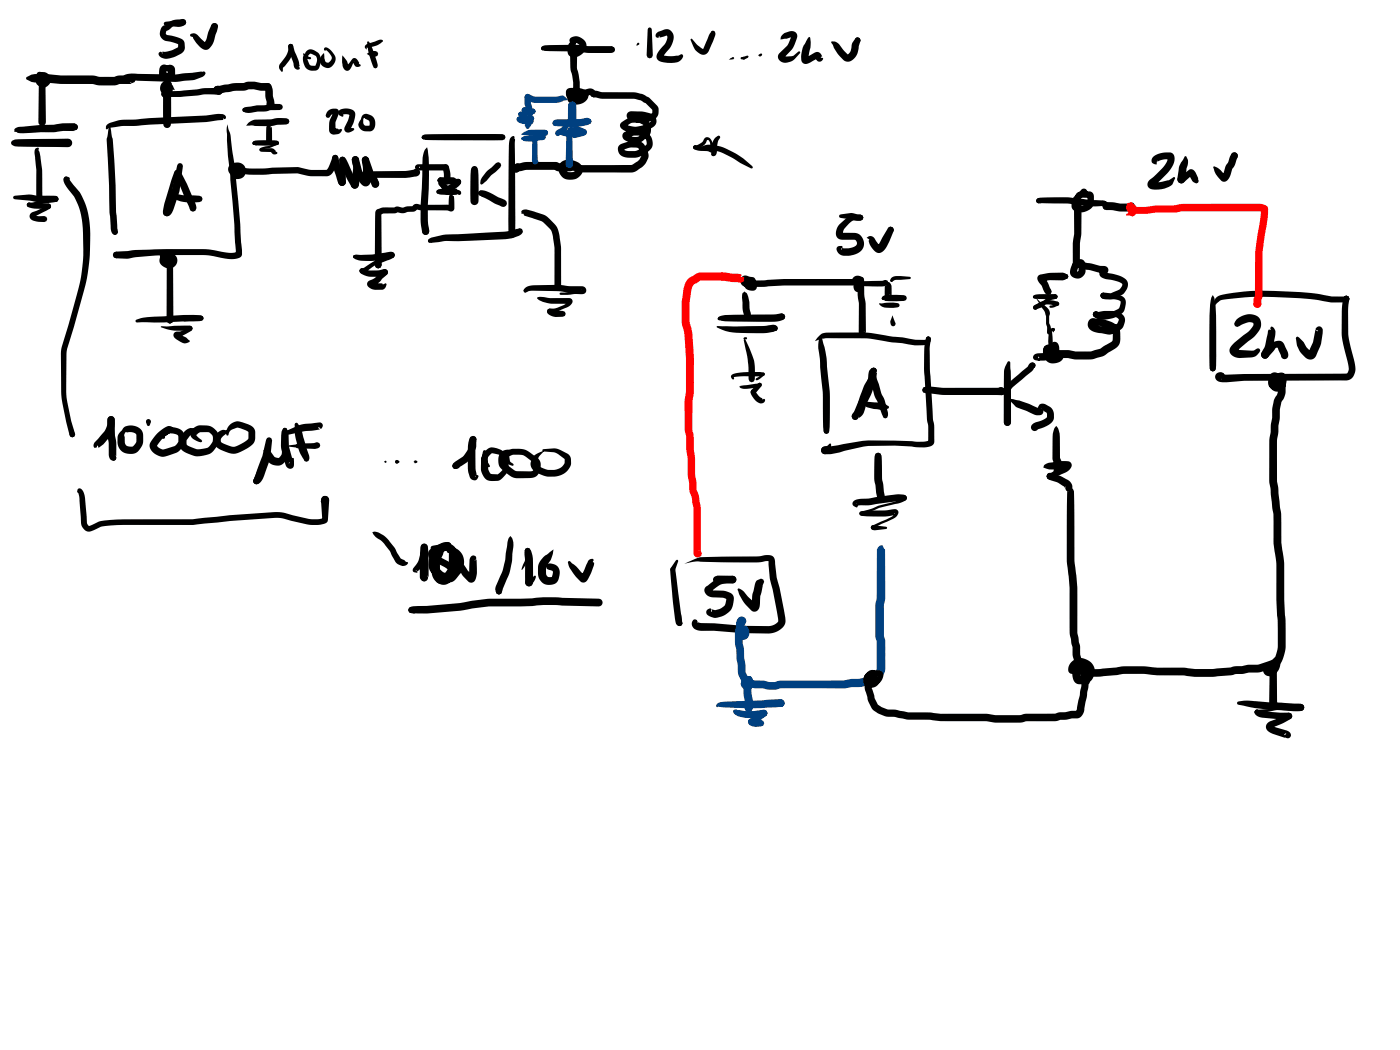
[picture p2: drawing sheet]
<svg xmlns="http://www.w3.org/2000/svg" width="285mm" height="214mm" viewBox="0 0 285 214" stroke-linecap="round" stroke-linejoin="round" font-family="sans-serif">
<g fill="#000">
<path d="M25.1 15.5a3.4 3.4 0 0 1 2.9-.5l7.7 .2 5.8-.7 .2 .1 .2 .3-.5 .6a7.3 7.3 0 0 1-3.9 1l-1.8 .2-7.7-.3-2.3-.2v-.1l-.5 .2-.2-.1-.2-.3zM33.4 4.5l3-.4 .8-.2 .5 .2a.93 .93 0 0 1-.8 1.3l-.6 .1-2.6-.3-.3-.1-.1-.3zM34 15.1l.6 1.1a20.4 20.4 0 0 1 .2 5.6v3.5a.78 .78 0 0 1-.8 .8 .78 .78 0 0 1-.8-.8v-6.4a5.7 5.7 0 0 1 .4-3zM32.7 13.4a.96 .96 0 0 1 1.3-.1l.5 .6-.9 .3h.3v1l-.2-.4h.6l-.2 .2 .1-.8 .1 .3 .2 .1-1.6-.4-.4-.3 .4-.3 1.6-.4a1.04 1.04 0 0 1 1.1 1l.1 .8a1.69 1.69 0 0 1-2.2 1.3 1.69 1.69 0 0 1-1-2.3zM33.1 5.4l.6-.3a3.8 3.8 0 0 1 2.8-1.1l.7-.1 .5 .2 .2 .4-.2 .5-.5 .2-.7-.1-1.1 .2-1 .8-.7 .2 .2-.1-.1 .7 .2 .2 1.9 .4 1.2 .5 .4 .5 .1 1.2a1.48 1.48 0 0 1-.8 1.3l-1.1 .5a2.89 2.89 0 0 1-3.1 .1 .51 .51 0 0 1-.3-.7 .51 .51 0 0 1 .6-.3l.1 .4 .1-.5 .5 .1 1.3-.3 1.3-.7 .1-.7 .1 .2-2.5-.7a1.73 1.73 0 0 1-1.3-1.3 1.73 1.73 0 0 1 .5-1.7zM38.8 6.9a1.17 1.17 0 0 1 1.5 .3l1.7 1.5-.5 .1 .1-.1a4.7 4.7 0 0 0 .8-2.3l.3-.6a1.47 1.47 0 0 1 1-1.1 .72 .72 0 0 1 .7 .9l-.5 1.4a4.2 4.2 0 0 1-1.6 3.1h-.7l-.8-.4-.8-1-.7-1.2-.5-.1zM43.2 4.9a.72 .72 0 0 1 .7-.2 .72 .72 0 0 1 .5 .7l-.6 .8h-.3l-.5-.8zM110.3 9.5l.4-.2a38.7 38.7 0 0 1 8.4 0l5 .1a.98 .98 0 0 1 1.1 .7l-.2 .5-.5 .2h-4.8l-2.1-.3-6.6-.1-.2-.1 .1-.2-.3 .2-.3-.1-.2-.3zM110.3 9.6l.5-.1 .3 .6v.1l-.8-.1-.2-.2zM116.2 7.7a2.04 2.04 0 0 1 2.9 .7 2.04 2.04 0 0 1-1 2.9 1.56 1.56 0 0 1-2 .2 1.56 1.56 0 0 1-.5-1.9 1.61 1.61 0 0 1 1-1.3l.8-.1 .1 .1-.6 .8v1.4l-.2-.2 .4-.1 .6-.4a.45 .45 0 0 0 .3-.3 .45 .45 0 0 0-.2-.5l-.5-.3h-.5l.1-.3-.1-.2 .5 .7-.3 .2a1.35 1.35 0 0 1-1.1-1zM116.4 9.5a.73 .73 0 0 1 .9 0 .73 .73 0 0 1 .1 .9l-.9 .1-.4-.7zM116.3 9.6a.73 .73 0 0 1 .8-.2 .73 .73 0 0 1 .4 .7v3.6l.1 .7a13 13 0 0 1 .4 4.9 1.45 1.45 0 0 1-1.4 1.1 1.45 1.45 0 0 1-1.4-1.2 1.02 1.02 0 0 1 1.2-1.3l1.8 .1a1.48 1.48 0 0 1 1.5 1.9 2.64 2.64 0 0 1-4 .8 1.07 1.07 0 0 1 .7-1.7l3.4-.9a1.46 1.46 0 0 1 1.8 1.1l-.2 .4-.5 .2-.8-.5-3.3 1 .1-.2-.1-.2a1.61 1.61 0 0 0 1.6-.5l.1 .1-.7-.3-1.6 .1 .4-.6v.5l-.1-.2 .3-.1-.1 .3a10.9 10.9 0 0 0-.3-4.4l-.3-1.1v-3.6z"/>
<path d="M122 10.1l1.2-.1 1.4-.6 .4 .2 .2 .5a.53 .53 0 0 1-.6 .6l-2.2-.2-.4-.3zM132 5.7l.3-.1 .3 .1 .1 .3 .2 5.3-.2 .4-.4 .2-.5-.2-.1-.4 .2-5.3zM133.7 6.7l1.1-.5a1.58 1.58 0 0 1 1.9 .1 1.58 1.58 0 0 1 .4 1.9 5.9 5.9 0 0 1-1.8 2.9l-.3 .5-.1-.4a6.7 6.7 0 0 0 2.9 .1l.9-.3 .3 .1a1.31 1.31 0 0 1-.8 1.5 4.9 4.9 0 0 1-4.3-.4 1.77 1.77 0 0 1 .6-2.3 3.8 3.8 0 0 0 1.4-2.1v-.3l-.2-.3h.1l-1.4 .4-.2-.3-.2 .5-.4-.2-.1-.4zM140.8 7.9l1.2 1.2 1.2 .9 1.2-2.9 .4-.7a.62 .62 0 0 1 .7 .1 .62 .62 0 0 1 .1 .7l-1.2 3.1a1.32 1.32 0 0 1-1.1 .9 1.32 1.32 0 0 1-1.3-.6l-.5-.5-.4-.7-.5-1.3zM154.5 11.1l.5-.2a.35 .35 0 0 1 .1 .4 .35 .35 0 0 1-.3 .2l-.4-.2zM159.4 7l.3-.3 .9-.3a1.14 1.14 0 0 1 1.3 .2 1.14 1.14 0 0 1 .3 1.3 6.9 6.9 0 0 1-2.6 3.9l.1-.4 .5 .1 1.2-.1 1.1-.9h.4v.3l-1.1 1.2a2.73 2.73 0 0 1-2.1 .8 1.22 1.22 0 0 1-1-1.9l.5-.6a4.8 4.8 0 0 0 1.9-3l.2 .3-2.4 .4 .1-.5zM164.5 7.7l.2-.2 .2 .1a5 5 0 0 1 0 2.5l-.3 2a.51 .51 0 0 0-.6-.4l1.9-1a1 1 0 0 1 1.5 .7v.1l-.3 .2 .4 .1a.71 .71 0 0 1-.5 .8 .71 .71 0 0 1-.8-.5l-.2-.3 .5 .1-1.3 .7a1.19 1.19 0 0 1-1.1 .4 1.19 1.19 0 0 1-1-.9v-.7a5.4 5.4 0 0 1 1-3zM169.3 8.5l.1-.1a1.75 1.75 0 0 1 1.7 .9l1.6 1.9-.1-.1 .6-.8 .3-1.6 .8-1 .3-.1 .4 .2 .2 .4-.6 2.5a2.06 2.06 0 0 1-2.6 1.7l-.3-.2a8.3 8.3 0 0 1-2-2.6l-.5-1zM174.3 7.7l.3-.1 .4 .2 .2 .4v.3l-.7 .3-.3-.1-.1-.8zM21.8 25.4l.1-.1a6.4 6.4 0 0 1 2.7-.9l17.3-.9a7.4 7.4 0 0 1 3.8-.1l.3 .3v.3l-.3 .3-.3-.3v.4l-3.4 .5-14.8 .8a18.5 18.5 0 0 0-4.8 .3l-.7 .4-.2-.2zM22.3 25l.6 3.2 .4 4.3 .3 10.7 .4 3.7-.2 .7a.93 .93 0 0 1-1.3-1l-.2-3.4-.1-5.4-.5-9.5zM35.1 39.8l.7-.3 1.7 .3 3.1 .1 .5 .1 .1 .5-.1 .5a7.1 7.1 0 0 1-5.6-.5l.1-.1-.4 .1-.2-.1-.1-.2z"/>
<path d="M35.6 34.8l.6-.1 .5 .3a31.5 31.5 0 0 1 3.2 6.7l.1 .7-.2 .5-.5 .2-.5-.2-2.9-6.9-.2-.5h.2l-.3-.1-.1-.3zM36.3 33.3l.4-.1 .4 .2 .1 .5-.6 5-1.2 3.6a1.66 1.66 0 0 1-1.6 1.5l-.4-.2-.2-.5a.73 .73 0 0 1 .8-.7h-.4l1.4-4 1.1-4.9zM46.3 25.3l.6 2.1 .4 3.1a127 127 0 0 1 1.6 15.1l.4 5.3a1.34 1.34 0 0 1-.6 1.6 6.9 6.9 0 0 1-4.2-.1l-1.9-.4a119.3 119.3 0 0 0-15.4 .4 7.7 7.7 0 0 1-3.5 .2l-.5-.2-.2-.5 .2-.5 .5-.2 2.2-.1a128.7 128.7 0 0 1 16.5-.3l1.3 .2a9.5 9.5 0 0 0 4.2 .4l.3-.1-.2 .4-.3-4.4a74.7 74.7 0 0 0-.8-10.7l-.7-8-.1-2.3zM46.8 33.6a1.87 1.87 0 0 1 2.2-.4 1.87 1.87 0 0 1 1 2 1.77 1.77 0 0 1-2.2 1.3l-.5-.2-.2-.5 .2-.4 1.6-.4a.64 .64 0 0 0 0-.8 .64 .64 0 0 0-.9-.1l-.2 .1a.23 .23 0 0 0-.2 .1 .23 .23 0 0 0 .1 .3l.4 .4h-.1v-.2l.3 .1-.5-.1-.2-.4 .2-.4 .3-.2a1.15 1.15 0 0 1 .8 1.7 1.15 1.15 0 0 1-1.9 .1 1.35 1.35 0 0 1-.2-2zM47.8 34l.4-.2 .5 .2-.3-.2a15.4 15.4 0 0 0 7 .3h5.7a14.3 14.3 0 0 0 5.4 .5l.4-.7 .9-2.2 .4-.2a.98 .98 0 0 1 .5 1.6l-.2 .4a3.1 3.1 0 0 1-1.4 2.3 3.8 3.8 0 0 1-2.2 .1 10.8 10.8 0 0 1-4.4-.6h.1l-5.9 .2a14.3 14.3 0 0 1-6.7-.6l-.3-.2-.1-.3zM47.8 34.2a.9 .9 0 0 1 .9-.6 .9 .9 0 0 1 .8 .7l-.3 .8-.4-.6 .2 .2-.4 .5a1.32 1.32 0 0 1-.8 1.3l-.5-.2-.2-.5 .3-1zM66.8 22.6l.7-.4a1.01 1.01 0 0 1 1.5 .7l-.7 1.9v1.7l-.3-.4 1 .2a.32 .32 0 0 1 .5 0 .32 .32 0 0 1 0 .5l-.6 .5-.9 .1a1 1 0 0 1-1-1.2l.1-1.6 .8-1.8 .1 .3 .4 .1-.9 .1-.5 .6h-.6v-.6zM67.8 31.7l.4-.2 .3 .1 .4 .4 .4 2 .9 2.7-.3-.3 .4 .3 .1 .4a.74 .74 0 0 1-1 .7l-.6-.6-.9-2.9-.3-2.1zM69.2 32.2l.5-.3 .5 .2 .2 .4-.1 .4v-.3l.1 4.3a.75 .75 0 0 1-.8 .9 .75 .75 0 0 1-.6-1.1v.2zM69 22.5a2.4 2.4 0 0 1 3.3 .5v.6l-.3 1.2-.7 1.6-.1-.3-.2-.2 .9 .2 .2 .2a1.15 1.15 0 0 1-.9 .7 1.15 1.15 0 0 1-1.1-.6l.1-.5 .7-1.4 .3-1.3v.2l-.6-.1h-.9v-.4l.2 .6v.2a.79 .79 0 0 1-1-1zM69.3 32.1l.6-.2 .5 .4 2.6 5.3a.83 .83 0 0 1-.8 .8 .83 .83 0 0 1-.9-.7l-.7-1.4-1.4-3.3 .3 .2-.3-.3-.1-.4zM72 31.9a.72 .72 0 0 1 .8 .1 .72 .72 0 0 1 .2 .8v-.2l.2 .7a8.3 8.3 0 0 1 0 3.9 .92 .92 0 0 1-.5 1 .92 .92 0 0 1-1.2-.3l.4-3.7-.3-1.7z"/>
<path d="M71.8 32a.75 .75 0 0 1 1.3 .4 7.3 7.3 0 0 0 1.4 3.7l.3 .3a.61 .61 0 0 0-.9 .4 12.8 12.8 0 0 0-.2-4.1l.2-.7 .5-.1a.72 .72 0 0 1 .7 .7 12.7 12.7 0 0 1 .3 4.2 1.08 1.08 0 0 1-.8 1.2 1.08 1.08 0 0 1-1.3-.8l-.2-.3a8 8 0 0 1-1.4-4.2l.1 .2-.2-.4zM73.9 23.4a1.49 1.49 0 0 1 1.9 .3 1.93 1.93 0 0 1-.3 3h-.8a1.4 1.4 0 0 1-1.4-.5 1.4 1.4 0 0 1-.1-1.5l.6-.8 .2 .2-.1 .8 .2 .5 .3 .2h.9l-.2-1-.9-.6-.2 .1a.32 .32 0 0 1-.4-.2 .32 .32 0 0 1 .2-.4zM73.9 32.1a.76 .76 0 0 1 1.2 .3 12.9 12.9 0 0 0 1.9 4.3 .81 .81 0 0 1-.2 1.4 .81 .81 0 0 1-1.1-.6l.1-.4-.1 .5a12.6 12.6 0 0 1-1.9-4.7v.1l-.1-.4zM75.4 35.2l.8-.3 6.4-.1 1.8-.3-.2 .1a.79 .79 0 0 1 1.3 .3 .79 .79 0 0 1-.8 1l-2.1 .3h-6.5l.3-.3 .1-.3 .6 1.6-.1-.3a.76 .76 0 0 1-.2 1.2 .76 .76 0 0 1-1.1-.5l-.3-1.1a1.18 1.18 0 0 1 0-1.3zM84.7 33.7l.4-.2 5.7-.1 .4 .2 .2 .5-.2 .4-.4 .2h-5.7a.44 .44 0 0 0 .3-.3 .44 .44 0 0 0-.1-.5l.2 .5a.66 .66 0 0 1-1-.3zM86 27.6l.2-.1a16.6 16.6 0 0 1 4.6-.2h11.5l.5 .2 .1 .4-.1 .5-.5 .2-14.1-.1h-1.7v-.2h-.5l-.2-.3zM86 27.7h.5l.3 .5-.1 .2-.6-.1-.2-.2zM87 30l.1 .9a56.5 56.5 0 0 1 0 11.4v2.8l.3 1.7a.74 .74 0 0 1-.6 1 .74 .74 0 0 1-.9-.7l-.3-1.9v-2.9l.4-10.2 .4-1.3zM89.2 36.4h.5l.1 .4-.2 .2h-.4l-.1-.4zM89.3 36.3a7.8 7.8 0 0 1 3.3-.1l.3 .5-.1 .4-.4 .1-.3-.1 .3 .2h-.6l-2.3-.1 .2-.1-.5-.1-.2-.3zM89 38.7l.7-.2 2.2-.1a2.05 2.05 0 0 1 2 .8l-.1 .4-.3 .1-.3-.3v.2l-.3-.2 .2 .1-.1 .2-3.3-.1-.7-.2-.2-.4zM89.2 36.5l.5-.1 .2 .6-.7-.1-.1-.2z"/>
<path d="M89 38.7l.4-.1 .2 .3 .6 .4-1 .2-.4-.5zM90.6 36.2h.2a.73 .73 0 0 1 .9 .7l-.2 .5-.4 .1-.5-.1-.2-.5 .1-.2h.3l-.2-.1zM89.4 37l.5-.3 .9-.2 2.4-.1 .4 .1 .3 .5-.2 .4-.4 .2-2.3-.1-1 .2 .2-.3-.1-.3 1.7 1.6 .1 .3-.2 .5-.5 .2-.4-.2-.2-.5 .1 .3-1.3-1.6a.53 .53 0 0 1 0-.7zM90.3 33.6l.5-.2 .4 .2 .2 .5a5.4 5.4 0 0 1 .1 3.3l-.4 .1-.5-.1-.2-.5v-1.6l-.3-1.2zM76.7 42.7l.4-.2a7.8 7.8 0 0 1 3.2-.3l-.1 .1a1.23 1.23 0 0 1 1.4-.1l.4 .1 .9-.3h1.2l-.2 .1a1.33 1.33 0 0 1 1.8-.4h2.7a8.1 8.1 0 0 1 3.5 .2 .51 .51 0 0 0-.6 .5v-.3a4.1 4.1 0 0 1 .3-2.5l.4-.2 .5 .2-.3 .3h.2l.1 2.2a.88 .88 0 0 1-.5 .9 .88 .88 0 0 1-1-.2h-5.3l-.9-.2 .2-.1-.6 .6-1.6 .1a2.29 2.29 0 0 1-1.9 0h.1l-.6 .2h-1.2a2.47 2.47 0 0 0-1.7 .3h-.3l.4-.3 .1 10.6-.2 .5-.5 .2-.5-.2-.2-.5 .1-10.6zM89.4 36.2l.3-.1 2.2 .6 .2-.1v-.2l-.2 .2 .2-.2 .3-.2 .4 .2 .1 .3a.64 .64 0 0 1-.7 .4h-.6l-1.5-.5-.4 .1 .5-.2 .8 1.1 .4 .8h-.3l.6 .2 .2 .4-.2 .5-.4 .2a1.11 1.11 0 0 1-1.2-.8l-.2-.6a2.34 2.34 0 0 1-.7-1.8zM93.4 39l.4 .1 .1 .2-.2 .3a.37 .37 0 0 1-.5-.4zM93.3 39h.5l.1 .4-.4 .2-.2-.1-.1-.3zM90.2 38.1l1.3-.4 1.2-1v.3l.2-.4 .4-.2 .4 .2a.96 .96 0 0 1-.4 1.4l-1.1 .8-1 .3-.9-.2zM96.1 34l.5-.2 .5 .2 .2 .5-.3 .2 .1 .5-.2 .2-1-.9zM96.1 34l.5-.2 .5 .2 .2 .6 .1 6.3a.82 .82 0 0 1-.8 .9 .82 .82 0 0 1-.8-.9v-5.3l.1-1zM97.6 38.9l.3-.1 .4 .2 .1 .3-.3 .5-.2 .1-.4-.2-.1-.3z"/>
<path d="M97.4 39.1a1.31 1.31 0 0 1 1.7-.1l2.4 1.2a2.6 2.6 0 0 1 1.6 .8 .76 .76 0 0 1-.1 .9 .76 .76 0 0 1-.9 .2l-4.2-2.2 .2-.1-.6-.1-.2-.4zM99.2 34.8l1.1-.9a1.19 1.19 0 0 1 1.6-.7 1.19 1.19 0 0 1-.7 1.5l-3.1 2.9a.91 .91 0 0 1 0-1.4zM104.6 33.7a.79 .79 0 0 1 1.1 .1 .79 .79 0 0 1-.1 1.1 .79 .79 0 0 1-1.1-.1l-.4-.4zM104.8 33.5a.83 .83 0 0 1 1.3 .2 .83 .83 0 0 1-.5 1.2 .82 .82 0 0 1-1.2-.2 .82 .82 0 0 1 .4-1.2zM104.2 34.1l.3-.1 .4 .2-.1 .8-.7-.5zM104.1 27.9l.5-.2 .2 .2-.1 .2 .2 .4v19.3l-.2 .5-.5 .2-.5-.2-.2-.5v-3l.1-15.1 .2-1.4zM104.8 33.5l.3-.2 .9-.1a8.2 8.2 0 0 1 3.3-.2h3.9l.8 .4-.3-.1h2.3l-.4 .2-.2 .4v-.4l.2 .3 .3 .1-.6 .2-.1 .2 .2 .4 .3 .3h1l.6-.3-.2-.5-.8-.3 .3-.1a.55 .55 0 0 0-.6-.4 .55 .55 0 0 0-.5 .5 .74 .74 0 0 1 .9-.8 .74 .74 0 0 1 .4 1.2 .92 .92 0 0 1-1.3 .2 .92 .92 0 0 1-.2-1.3l.1-.2a1.53 1.53 0 0 1 2.2 0 1.81 1.81 0 0 1 1 1.8 1.81 1.81 0 0 1-1.3 1.6 2.48 2.48 0 0 1-3.5-1.5 1.91 1.91 0 0 1 .7-2.1 1.91 1.91 0 0 1 2.3 .1 1.22 1.22 0 0 1 .2 1.2 1.22 1.22 0 0 1-1.1 .8h-2.3l-.7-.4 .2 .1h-2.7a10.8 10.8 0 0 0-3.9 .1l-.5 .2a1.01 1.01 0 0 1-1.4-1.1zM120.4 18.7a2.79 2.79 0 0 1 2.2 .1h6.4l1.9 .4 1.3 .7 1.7 1.8 .2 .5-.2 1.4a4.3 4.3 0 0 1-4.3 1.3l-1.3-.4a.95 .95 0 0 1-.7-1.2 .95 .95 0 0 1 1.2-.6h1.5a3.8 3.8 0 0 1 3.2 1.1 1.5 1.5 0 0 1-.7 2.2 5.1 5.1 0 0 1-6.4 0 .97 .97 0 0 1 .6-1.4 3.8 3.8 0 0 1 5.4 .8l.1 .9-.1 .9-1.2 1.2a3.1 3.1 0 0 1-4.4-.4 1.04 1.04 0 0 1 1.3-1.3l.7-.2h1.6l1.4 .7a2.27 2.27 0 0 1 1.1 2.1 2.27 2.27 0 0 1-1.5 1.9 4.7 4.7 0 0 1-5.2 .3 1.3 1.3 0 0 1 .5-2.3 4.7 4.7 0 0 1 4.2 0 3.6 3.6 0 0 1 1 3.1l-.5 1-.5 .6-1.3 .9-.6 .3a103.4 103.4 0 0 1-11.3-.1l-1.1-.2a1.15 1.15 0 0 1-1.1-1.3 .72 .72 0 0 1 1-.4l2.1 .5h9.9l1.3-.8 .8-1.1-.6-1.4-.2-.2-1.4-.1-1.4 .5 .1-.2 .1 .3 .5 .1a4 4 0 0 0 3.6-1 .96 .96 0 0 0 .2-1.4l-1.4-.7h-1.1l-1.3 .3 .2-.2-.1-.2a2.13 2.13 0 0 0 2.6 0l1-.8a1.17 1.17 0 0 0-1-1.6l-.4-.1h-1.5l-1.2 .9 .1-.3v-.3a4.6 4.6 0 0 0 5-.5l.1-.2-.1-.3-.9-.3-.9-.2-2 .1 .2-.3-.1-.3 1.3 .4 1 .1 1.7-.7 .1-.9 .1 .2-1.5-1.5 .1 .1-1.1-.6-1.2-.3h-6.6l-1.7-.3-.5-.2-.2-.4zM23.1 46.4l.2-.1 .3 .1 .4 .9-.2 .3-.4 .2-.4-.2-.1-.4zM23.2 51.4l.5-.2 .6 .4 .1 .3-.1 .4-.6 .3-.5-.2-.2-.5zM32.7 51.5a2.39 2.39 0 0 1 2.8 .3 1.65 1.65 0 0 1 .2 2.4 1.65 1.65 0 0 1-2.4 .1 1.29 1.29 0 0 1-.5-2.1h.3v-.3a.75 .75 0 0 1 .7 1.1l.6 .3 .4-.2 .1-.3-.3-.2-1.2-.3 .3-.1v-.4l.6 .4a.97 .97 0 0 1 .9 1.1l.1 11.9-.1-.2-.1 .7-.5 .2-.4-.1-.3-.6v-12l.4 .2a1.73 1.73 0 0 1-1.7-1.7zM35.7 34.8l.3-.2 .3 .2 .1 .3-.5 .7-.4 1.3-1 4.3v1.6l-.1-.3a.73 .73 0 0 1 .2 .8 .73 .73 0 0 1-.7 .5l-.6-.3a5.3 5.3 0 0 1 .4-3.2l1.2-4z"/>
<path d="M72 52h.5l.1 .3-.2 .3-.4-.1-.1-.3zM72 52l.5-.2h3.3l3.8-.5 .7 .3 .1 .3-.2 .5-.4 .2-.4-.1 .3 .1-3.5 .5a8.1 8.1 0 0 1-4-.4l-.3-.4zM72 52.1h.5l.3 .4-.2 .2-.6-.2zM73.3 54.8l.4-.2 .5 .3-.1-.2a7 7 0 0 0 4.1 .1l.6 .2 .2 .4-.2 .5-.6 .1h.2a5.2 5.2 0 0 1-5.1-.6l-.1-.2zM76.6 53.4l.3-.1 .7 .3 .1 .4-.2 .5-.5 .2-.4-.1-.2-.3zM75 57.3l1.4-.7 1.6-1.7 .4-.1 .4 .2 .2 .4-.1 .4-1.2 1.2a3.3 3.3 0 0 1-1.9 1.3 .52 .52 0 0 0 .1-.8l.4 .2h1.6l.1 .2 .3-.1a.33 .33 0 0 1 .4 .2 .33 .33 0 0 1-.1 .4l-.3 .4-.4 .2-2-.1a1.22 1.22 0 0 1-1.1-1.4zM73.3 54.8l.9-.3 2-1.3 2.7-1.2 .5-.5 .4-.1 .4 .1 .1 .6a1.96 1.96 0 0 1-1.4 .9l-2.4 .9-2.5 1.7-.3 .1-.4-.2-.1-.4zM86.5 45.1h.4l.5 2a.72 .72 0 0 1-.7 .7 .72 .72 0 0 1-.8-.7zM87.3 48.8h.4l.1 .2-.1 .3h-.5l-.1-.3zM87.3 48.7l.1-.1a13.1 13.1 0 0 1 5.8-.9l9.6-.5 3-.8 .5 .2a.98 .98 0 0 1-.7 1.4l-1.2 .5a124.5 124.5 0 0 1-13.5 .6h-.5a4.9 4.9 0 0 1-2.7 .3l-.5-.1-.1-.3zM87.2 48.8h.3l.2 .1 .3 .4-.2 .2-.5-.2-.1-.2zM97.5 39l.4-.1 .3 .1 .3 .9-.1 .2-.9-.5-.1-.2z"/>
<path d="M106.2 42.9l.4-.2 .6-.1 3.2 1a7.2 7.2 0 0 1 3.1 2.8l.4 1.9a23.3 23.3 0 0 1 .3 5.5v4.4l-.2 .5-.4 .2-.5-.2-.2-.5v-4.4a20.9 20.9 0 0 0-.3-5.6l-.4-1.4-1.7-1.6-3.7-1.3-.2-.2 .1-.1-.6-.2zM106.9 58.7a2.79 2.79 0 0 1 2.2-.6h1.1a21.1 21.1 0 0 1 5.8 .2h2.5a.85 .85 0 0 1 .9 1 .85 .85 0 0 1-1.3 .6l-3.9 .1-.3-.2 .3-.2 1.8-.1 2.5-.5-.2 .3 .2 .3a17.3 17.3 0 0 1-4.7-.3l-5.6-.1-.9 .2v-.2l-.1 .3a.43 .43 0 0 1-.6-.3 .43 .43 0 0 1 .3-.5zM106.7 59l.3-.1 .3 .1v.4l-.6 .1-.1-.3zM27.6 65.2l.2-.1a9.5 9.5 0 0 1 3.6-.6l6-.4 3.2 .1a.91 .91 0 0 1 .9 .6l-.2 .4-.7 .2-7.2 .3h-5.5l-.2-.1zM32.7 66.5l.2-.1 5.7-.1 .5 .3 .1 .2-.2 .4-.5 .2a12.3 12.3 0 0 1-5.7-.8zM34.2 64.9l-.1 .1 .7-.5 .2 .1 .2 .3-.1 .8-.5 .2-.4-.2-.2-.4zM35.5 67.8l.2-.2a3.6 3.6 0 0 0 2.6-1l-.1 .1 .5-.3 .3 .1 .2 .5a4.8 4.8 0 0 1-2.2 1.4l-.9 .2a.45 .45 0 0 0 .3-.7l1.6 .9 .4 .4a.33 .33 0 0 1 .2 .4 .33 .33 0 0 1-.4 .2 1.32 1.32 0 0 1-1.5-.2l-1.2-.9a.72 .72 0 0 1 0-.9zM37.5 65l2.3-.4 1.1-.4 .4 .2 .2 .4-.1 .3-.4 .2-1.1-.1-2.4 .3-.2-.3zM109.5 60.5l.5-.1a26.1 26.1 0 0 0 6.1 .3 .9 .9 0 0 1 .4 .9 .9 .9 0 0 1-.6 .8l-2.8 1.2-1 .3 .3-.2-.5 .2-.4-.1-.1-.4a.94 .94 0 0 1 1.3-.6h.3a5.1 5.1 0 0 0 2.3-1.1l.3-.4v.4l.3 .2h-.5a11.8 11.8 0 0 1-4.9-.4l-.9-.5zM109.6 60.5l.2 .2-.2 .2-.2-.2zM111.5 63l.4-.2 .4 .2 .2 .4-.1-.4 2.2 .3 .4 .2 .2 .4-.2 .4-.4 .2a3.9 3.9 0 0 1-2.4-.2 .9 .9 0 0 1-.7-1.3z"/>
<circle cx="69.7" cy="37.1" r=".74"/>
<circle cx="72.2" cy="37.6" r=".79"/>
<circle cx="72.4" cy="32.5" r=".72"/>
<circle cx="74.4" cy="32.6" r=".72"/>
<circle cx="86.3" cy="28" r=".4"/>
<circle cx="91.2" cy="39" r=".64"/>
<circle cx="93.3" cy="37" r=".6"/>
<circle cx="23.4" cy="47.2" r=".59"/>
<circle cx="73.7" cy="55.2" r=".52"/>
<circle cx="78.4" cy="55.4" r=".63"/>
<circle cx="79.8" cy="51.9" r=".62"/>
<circle cx="34.6" cy="65.3" r=".63"/>
<circle cx="38.7" cy="66.9" r=".52"/>
</g>
<g fill="#000">
<path d="M129.7 9l.3 .1-.1 .1h-.3z" fill-rule="evenodd"/>
<path d="M129.8 8.8h.3v.3l-.3 .1-.2-.1z" fill-rule="evenodd"/>
<path d="M148.4 12.1l.4-.2 .1 .1z" fill-rule="evenodd"/>
<path d="M148.7 11.9l.5-.3 .3 .2-.2 .3h-.5z" fill-rule="evenodd"/>
<path d="M151 11.6h.6v.4l-.6 .1z" fill-rule="evenodd"/>
<path d="M151.3 11.6l.9-.3 .2 .3-.1 .2-.9 .3-.2-.3z" fill-rule="evenodd"/>
<circle cx="129.7" cy="9.2" r=".07"/>
<circle cx="151" cy="11.8" r=".22"/>
</g>
<g fill="#004080">
<path d="M115.9 20.9a.75 .75 0 0 1 .9-.2 .75 .75 0 0 1 .4 .8l-.7 .7-.8-.7z"/>
<path d="M115.9 20.9a.83 .83 0 0 1 .9-.1 .83 .83 0 0 1 .5 .8l.1 3.6a.86 .86 0 0 1-.9 .8 .86 .86 0 0 1-.9-.8l.1-3.6z"/>
<path d="M112.7 24.6l.4-.1 .4 .1 .2 .5v-.1l-.2-.2-.1 .2 .4 .3-.7 .3a.53 .53 0 0 1-.6-.5z"/>
<path d="M112.7 24.6l.7-.3 4.7-.1a2.45 2.45 0 0 1 2.2 .1l.1 .4-.1 .5-.6 .3-1.6 .2h-4.8l.3-.3-.5 .3-.4-.2-.2-.4z"/>
<path d="M118.1 24.5l1.7-.4 .5 .2 .1 .4-.1 .5-.5 .1-1.7-.4z"/>
<path d="M113.2 26.6l1.1-.6 .9-1.1 .5-.1 .5 .2-.3 .2-.1 .6-.8 1.1-1 .6 .1-.3-.2-.3 .1 .3-.1 .4-.3 .1-.3-.1a.58 .58 0 0 1-.1-1z"/>
<path d="M113.2 26.9l.3-.1-.1 .2 .3-.2a.52 .52 0 0 1-.1 .9l-.3-.1-.2-.4z"/>
<path d="M115.6 24.9l1.8 .7 1.8 .8 .3 .5-.2 .5-.5 .2-.3-.1-.3-.5z"/>
<path d="M113.9 26.9l.2-.1 .5 .3a2.99 2.99 0 0 0 2.2 .1h-.1l1.7-.7-.2 .2 .2-.3 .4-.2 .5 .2 .2 .5-.1 .4-.3 .3-2.2 .5-2.5-.5a.48 .48 0 0 1-.5-.7z"/>
<path d="M113.8 26.9l.3-.1 .2 .1 .1 .4-.3 .1h-.2z"/>
<path d="M114 26.8a4.4 4.4 0 0 1 2.7-.4h.6a.45 .45 0 0 0-.3 .7l-.6-.4h.1l.2 6.8a.74 .74 0 0 1-.8 .7 .74 .74 0 0 1-.7-.7l.1-6.3a1.3 1.3 0 0 1 .9-1.4l.8 .2a.97 .97 0 0 1 .8 1.4l-.5 .3-2.5-.1-.9-.2-.1-.3z"/>
<path d="M107 19.3l.4-.2 1.5 .6h2.2a8.2 8.2 0 0 0 3.3-.2h.3l.9 .8-.9 .2-.1 .1a7 7 0 0 1-3.5 .4h-1.3a4 4 0 0 1-2.9-.9l-.1-.4z"/>
<path d="M107 19.3l.4-.2 .5 .2 .2 .4v1.3l.4 2.2-.1 .4a.79 .79 0 0 1-1.2-.3l-.4-2.3v-1.3z"/>
<path d="M106.3 22.1l.5-.2 .7 .1 .9 .7 .1 .5-.1 .4-.5 .2-.4-.2-.7-.7h.2l-.6-.1-.2-.4z"/>
<path d="M106.4 22l.3-.1 1.3 .2a.69 .69 0 0 1 .8 .2 .69 .69 0 0 1 .1 .8l-1.1 .1a1.62 1.62 0 0 1-1.6-.8z"/>
<path d="M105.6 23l.3-.3 2.6-.6 .4 .2 .1 .4-.3 .5-2.6 .6-.4-.2-.2-.3z"/>
<path d="M105.7 22.9l.4-.2 .3 .2 .2 .3-.1-.2 .5 .4 .8 .1a.7 .7 0 0 1 .7 .3 .7 .7 0 0 1 .1 .7 2.39 2.39 0 0 1-3.1-1.2z"/>
<path d="M105.3 23.9l.6-.2a3 3 0 0 0 2.1-.1l-.2 .1 .4-.1 .4 .1 .2 .4-.2 .4a4.4 4.4 0 0 1-2.7 .2l.1-.1-.3 .1-.4-.1-.1-.4z"/>
<path d="M105.4 23.9l.3-.2 .3 .2 .2 .5-.1-.4 .6 .1h1.3l.5 .2 .1 .4-.1 .5-.5 .1-1.8-.1a1 1 0 0 1-1-1.1z"/>
<path d="M107.6 24.3l.4-.2 .5 .2 .1 .4-.9 1.4-.3 .1-.3-.1a1.04 1.04 0 0 1 .3-1.6z"/>
<path d="M107.3 25.6h.3l.2 .2-.1 .3-.3 .1-.3-.1-.1-.3z"/>
<path d="M106.2 27.3a3.7 3.7 0 0 1 2.9-.9 3.8 3.8 0 0 1 2.3 .2l.2 .5-.2 .4a3.8 3.8 0 0 1-2.3 .2l-2.8-.2z"/>
<path d="M110.5 26.7l.7-.2 .4 .6-.2 .4-.5 .2-.3-.1z"/>
<path d="M106.2 28l.2-.1 .5 .3-.5 .3-.3-.3z"/>
<path d="M106.2 28a3.2 3.2 0 0 1 2.4-.4l.8-.2a1.96 1.96 0 0 1 1.5 .1l.2 .4-.2 .4a8.1 8.1 0 0 1-4.4 .3l-.4-.4z"/>
<path d="M108.8 27.8l.5-.1a1.29 1.29 0 0 0 1.2-.3l.4 .1 .2 .4-.2 .4-.4 .2a1.28 1.28 0 0 0-1.2-.3l.1 .1 .1 4.4-.4-.4 .4 .2 .1 .4-.1 .4-.5 .2a.76 .76 0 0 1-.7-.8l.1-3.8 .1-.5z"/>
<circle cx="106.7" cy="22.4" r=".53"/>
<circle cx="108.5" cy="22.7" r=".56"/>
<circle cx="106.1" cy="23.3" r=".53"/>
<circle cx="108.2" cy="24.1" r=".58"/>
</g>
<g fill="#004080">
<path d="M107.6 25.3l.1-.1 .2 .1-.2 .1z" fill-rule="evenodd"/>
<path d="M107.7 25.1l.3 .2-.3 .2-.1-.2z" fill-rule="evenodd"/>
</g>
<g fill="#000">
<path d="M5.4 15.7l.3-.1a4.3 4.3 0 0 1 3-.5l3.7 .3h6.5l.7 .1a6.9 6.9 0 0 0 2.9 .2h.7l1.2-.3h2.5a.92 .92 0 0 1 .5 1.3l-.5 .2-.5-.2 .5 .4h-2.4l-1 .3h-1a8.8 8.8 0 0 1-3.6-.3h-6.7l-4.4-.3a3.8 3.8 0 0 1-2.4-.6l-.1-.3zM7.7 14.7a.9 .9 0 0 1 1.1 .3l.4 .4-.8 .2h.3v1l-.2-.3 .6 .1-.3 .1 .3-.3-.2-.2 .2-.1 .1 .3-.5 .1v-.1l.3 .1h-.3l.4-.2 .1-.3 .1 9.1a.77 .77 0 0 1-.7 .7 .77 .77 0 0 1-.8-.7l.1-9.1a1.08 1.08 0 0 1 1.2-.8 1.08 1.08 0 0 1 .9 1.1 1.15 1.15 0 0 1-.8 1.4 1.15 1.15 0 0 1-1.4-.9 1.33 1.33 0 0 1 .7-1.9 1.33 1.33 0 0 1 1.8 .9 1.55 1.55 0 0 1-1 2.1 1.55 1.55 0 0 1-2-1.1v-.4a1.78 1.78 0 0 1 .4-1.5zM26.5 15.7l.4-.1 .5 .2 .2 .5a.64 .64 0 0 1-1.1 .1l.1-.5h-.1l-.3 .2zM33 18.7h.3l.2 .5h.8v-.4l-.3 .2-.3 .4a.42 .42 0 0 0 .3-.6l.2 .1 .2-.1v.3a.28 .28 0 0 0-.4 .1 .28 .28 0 0 0 .1 .4l-.3 .1-.4-.2-.1-.3a.72 .72 0 0 1 1.2-.3 .48 .48 0 0 1-.2 .8 .48 .48 0 0 1-.6-.6 .49 .49 0 0 1 .2-.8 .49 .49 0 0 1 .7 .5 .91 .91 0 0 1-.3 1 .91 .91 0 0 1-1 .1 1.03 1.03 0 0 1 .2-1.2 1.03 1.03 0 0 1 1.2-.1 .72 .72 0 0 1 .1 .7 .72 .72 0 0 1-.7 .4 .92 .92 0 0 1-1.3-.4zM33.4 18.8l.7-.1-.3 .5v-.6l2.8-.1 4.9-.5 2.9-.2a.74 .74 0 0 1 .9 .8 .74 .74 0 0 1-.9 .7l-2.6-.1-5.1 .5h-2.7h-.2v-.5l-.2 .5-.2-.2-.1-.3zM33 18.7l1.1 .2-1 .2-.1-.1zM33 16.9a1.31 1.31 0 0 1 1.3-.3l.6 .2 .1 .4-.3-.1 .4 .2 .5 1-.4-.1-1-.9 .3 .3h-.8v.4h.6l-.3 .3-.1-.5 .4 .1-.3 .4v-.2l-.2 .7-.4 .2a.9 .9 0 0 1-.2-1.5 1.05 1.05 0 0 1 1.2-.6 1.05 1.05 0 0 1 .8 1.2 .84 .84 0 0 1-.9 1h-.6a1.26 1.26 0 0 1-1.1-.9 1.26 1.26 0 0 1 .4-1.3zM43.7 17.7a.94 .94 0 0 1 1.6 .3 .94 .94 0 0 1-1 1.3l-.4-.4-.2-.5 .2 .5 .5 .2a.81 .81 0 0 1-.8-.5 .81 .81 0 0 1 .1-.9zM43.7 17.7l.6-.2 3.2-.5 2-.1 .6-.2a5.6 5.6 0 0 1 3.1 .2h1.3a.79 .79 0 0 1 .8 .8 .79 .79 0 0 1-.8 .8l-3.9-.3-.8 .2-2.2 .1-1.6 .3a2.8 2.8 0 0 1-2.3 0 .8 .8 0 0 1 0-1.1zM53.9 17.1a.91 .91 0 0 1 1-.1 .91 .91 0 0 1 .5 .9l.2 1.6a2.89 2.89 0 0 1 .1 2.3 .87 .87 0 0 1-1.2 0 .87 .87 0 0 1-.2-1l-.3-1v-1.3l-.3-.8zM58.9 9.1l.3-.2 .3 .2 .2 .3-.1 1.1-.3 1.1-.5 .8-1.2 1.3v.8l-.2 .2-.6-.8a1.1 1.1 0 0 1 .4-1.1l1.2-1.8zM58.8 9.1l.4-.2 .4 .3 1.2 3.4 .2 .7-.2 .3 .2 .1a.44 .44 0 0 1-.3 .5 .44 .44 0 0 1-.5-.2l-.3-.3-.2-1.1-.7-1.8-.3-1.4z"/>
<path d="M61.7 10.9l.4 .1 .3 .3 .7 1.9 1.1 .2a1.78 1.78 0 0 0 .1-2l-1-.5-.4 .3a.25 .25 0 0 0-.1 .3 .25 .25 0 0 0 .3 .1 .27 .27 0 0 1 .1 .4 .27 .27 0 0 1-.4 0 1.07 1.07 0 0 1-.6-1.5 1.07 1.07 0 0 1 1.6-.3l.9 .5a2.53 2.53 0 0 1-.2 3.6 2.05 2.05 0 0 1-2.8-2zM66.1 9.8a1.03 1.03 0 0 1 1.3 .5l.6 .7a1.78 1.78 0 0 1 0 1.9 1.78 1.78 0 0 1-1.6 .9 1.54 1.54 0 0 1-.9-2.5l.5-.4 .2 1.5 .2 .3 .4 .1a1.05 1.05 0 0 0 .6-1.4l-1.1-1.2 .1-.1v.2a.3 .3 0 0 1-.4-.2 .3 .3 0 0 1 .1-.3zM69.7 11.3l1 1.2 .3 .9h-.4l1.3-1.5a1.08 1.08 0 0 1 1.2 .9l.3 .3a.54 .54 0 0 1-.7 .5 1.39 1.39 0 0 1-.9-1l.3-.1-.4 .7a1.19 1.19 0 0 1-1.2 1.2l-.5-.4-.2-.6zM74.4 9.2l.4-.3 2.7-.8a.36 .36 0 0 1 .4 .4l-.2 .1a5.1 5.1 0 0 1-2.9 1.1h-.1v.4l-.4-.3v-.3zM74.7 11l.8-.5a1.38 1.38 0 0 1 1.3 .1l.2 .4a.96 .96 0 0 1-1.5 .4zM74.8 8.5l.2-.1 .2 .2 .9 2.2a5.8 5.8 0 0 1 .8 2.7l-.1 .3-.4 .1-.3-.1-.2-.4a15.7 15.7 0 0 1-1.1-4.7zM2.4 28.7l.6-.3h.7l10.1-.2a.87 .87 0 0 1 .9 .9 .87 .87 0 0 1-.9 .9l-10.8-.2-.6-.3-.1-.4zM3.1 26.2l.7-.4 4.7-.4a14.3 14.3 0 0 0 4.2-.3h2.5l.6 .4 .1 .4-.2 .5-.7 .1 .2 .2h-2.3a15.6 15.6 0 0 1-4.5 .2l-4.6 .2-.9-.3v-.5zM2.8 40l3.1-.4 1.8 .3 3.9 .1 .3 .5-.2 .4-.9 .3a14 14 0 0 1-4.7-.3l-3.1-.3-.2-.1-.1-.3zM2.4 28.7l.4-.2 .3 .2 .8 1-.7-.2h-.3l-.1 .2-.4-.2-.1-.4zM7.2 30.3l.6-.2 .1 .5a28.9 28.9 0 0 1 .7 9.1l.3 1.2-.2 .5-.4 .2-.4-.2-.5-1.3v-3.5a25.4 25.4 0 0 0-.4-5.6zM13.1 36h.2a.8 .8 0 0 1 .9 .4l-.1 .3-.6 .3-.4-.2-.1-.4z"/>
<path d="M13.2 36l.3-.1 .3 .2 .2 .5v-.2l.6 .8a13.8 13.8 0 0 1 3.8 10.4 43.5 43.5 0 0 1-2.3 15.2l-2.5 8.8-.1 9.3a45.4 45.4 0 0 0 1.8 7.4l-.2 .6-.4 .1-.3-.1-.2-.3-1.6-7.2-.2-3.6a37.8 37.8 0 0 1 .1-7.1 118.2 118.2 0 0 0 4.1-15.1 43.5 43.5 0 0 0-.2-12.4 10.9 10.9 0 0 0-2.9-5.2l-.3-.5a1.11 1.11 0 0 1 0-1.5zM14.8 25.4l.4-.1 .4 .2 .2 .4-.2 .5-.9-.2-.1-.2 .4-.6zM49.5 22l.5-.2 2.3-.3 1.6-.1 1.2-.2h1.9l.4 .2 .2 .4-.2 .4-.4 .2h-2l-.9 .3-2.5 .2a2.7 2.7 0 0 1-2.1-.2l-.2-.3zM50.6 25l1.2-.6 3.4-.1 1.5-.3 1.6 .1 .4 .2 .2 .4-.2 .5-.4 .1-2.1 .1a10.5 10.5 0 0 1-4.3 .2h-1.8zM49.5 22l.5-.1 .4 .8-.8 .1-.3-.4zM51.6 28.8l1-.2h3.3l.6 .1 .3 .4-.1 .3-.5 .1 .1 .1h-4.2h-.2l.1-.1-.5-.1-.1-.2zM51.5 28.9l.3-.1 .3 .2-.1-.1 .4 .5-.1 .1-.8-.1-.1-.2zM52.9 30.3l2.5-.1 .4 .2 .6 .6a.49 .49 0 0 1-.7 .4l-.6-.5h-2l-.3-.3zM54.5 25.5l.4-.2 .5 .3-.4 .3h.3l.1 2.6-.1 .6-.5 .4-.5-.4-.1-.6v-2.6zM53 30.2l2-.6 1.4-.9 .3 .2 .1 .2-.2 .3-1.7 .7-1.1 .2-.4 .3 .1-.1-.4 .3-.3-.3zM141.2 29.7l.3-.1 .3 .1 .1 .5-.4 .2-.3-.1zM141.2 29.7l.3-.1 .4 .2-.2-.1 .7 .1h2l1.2 .5 .1 .3a1.07 1.07 0 0 1-1.6 .2l-1.5-.1a1.28 1.28 0 0 1-1.5-.7z"/>
<path d="M142.5 30.1l.2-.2a3.7 3.7 0 0 1 3.2-.3 14.6 14.6 0 0 1 5.4 2.7l1.9 1.6v.3l-.3 .1-2.2-1.1a11.6 11.6 0 0 0-6.9-2.7l-1 .1-.2-.1zM141.2 29.7l1.4-.5 .5-.4 .2-.3a.91 .91 0 0 1 1-.5 .91 .91 0 0 1 .7 .9 4.4 4.4 0 0 0 .5 2.4l-.1-.3-.5-.1a3.1 3.1 0 0 1 1.4-3.3l.3 .3-.5 1-.1 2a.64 .64 0 0 1-.4 .8 .64 .64 0 0 1-.8-.3l-.2-2.3a.51 .51 0 0 0-.5-.6l-.2 .1a2.67 2.67 0 0 1-2.3 1.8l-.4-.1zM219.2 39.4l.6-.4h2a.96 .96 0 0 1 .9 1v1.1a2.59 2.59 0 0 1-3.5 2 1.35 1.35 0 0 1-1-1.8l.3-1.1 1.6-1.5a.78 .78 0 0 1 .8-.2 .78 .78 0 0 1 .6 .7v.5l-.4-.3-.4-.1h.2l-.2 .4-1.1 1.4-.1 .9-.1-.3a1.52 1.52 0 0 0 2-.6v-1.1l.4 .3-2-.1-.2-.1-.3 .2a.52 .52 0 0 1-.1-.9zM234.8 31.9a4.4 4.4 0 0 1 4-.6 2.52 2.52 0 0 1-.5 3.2l-1.9 2-1.3 1.2v-.3l-.3-.3a5.6 5.6 0 0 0 3-.4l1.2-.7 .2 .1v.3a2.68 2.68 0 0 1-2.7 2.1 2.85 2.85 0 0 1-2.7-.3 1.34 1.34 0 0 1 .8-2l.4-.3a8.8 8.8 0 0 0 2.7-3.2v-.5l.4 .2-1.4 .1-1.1 .4v-.2l-.1 .8a.87 .87 0 0 1-1-.5 .87 .87 0 0 1 .3-1.1zM240 36l.6-.2-.4 .1 1.5-1a.97 .97 0 0 1 .9-.4 .97 .97 0 0 1 .8 .6l.7 1.7-.2 .4-.3 .2-.8-.5-.7-1.3 .4 .1 .3-.1-2.1 1.7-.8-.2-.2-.5zM241.2 31.9h.3l.4 1-.6 3.7-.1-.3a.8 .8 0 0 1-.7 1.1 .8 .8 0 0 1-.8-1.1l.2-.9a4.2 4.2 0 0 1 .9-2.8zM247.1 33.9a3.3 3.3 0 0 1 2.1 1.5l.4 .4-.3-.2-.4 .1 1.5-3.8a.87 .87 0 0 1 1.4-.7l.2 .5v.3l-.6 1.7-.5 .7-.3 .9a1.81 1.81 0 0 1-1.5 1.7 4.2 4.2 0 0 1-2.1-3zM250.7 31.3a.72 .72 0 0 1 1-.2 .72 .72 0 0 1 .2 1l-.9 .5-.3-.1-.1-.3zM5.6 41.4l.3-.1 1.2 .1h2.7l.4 .1 .2 .5-.2 .4-.3 .1h-2.9a1.61 1.61 0 0 1-1.6-.8zM6.3 43.4l.4-.2a7.1 7.1 0 0 0 2.8-1.5l-.1 .2 .1-.3 .4-.1 .3 .1 .2 .6a2.36 2.36 0 0 1-1.5 1l-1.9 .9v-.3l.9 .2h1.1l.4 .2 .2 .4-.2 .4a4.5 4.5 0 0 1-2.5 0 .91 .91 0 0 1-.8-.6 .91 .91 0 0 1 .2-1zM5.7 41.3l2.1-.3 3.5-1.1 .4 .2 .2 .4-.1 .3-.4 .3-3 .4-2.5 .7-.3-.2-.1-.3zM151.2 59.7l.4-.4a2.43 2.43 0 0 1 1 2.3v1.3l.3 1.1a.72 .72 0 0 1-.7 .8l-.5-.2-.4-1.3-.2-2.7z"/>
<path d="M151.1 56.3a1.75 1.75 0 0 1 1.8 .1 1.27 1.27 0 0 1 1.2 1.5 1.04 1.04 0 0 1-.4 1.2 1.04 1.04 0 0 1-1.2 0 1.26 1.26 0 0 1-1-1.2 1.26 1.26 0 0 1 1-1.3l.3 .3v.6l-.5-.2 .2 .2 .4-.1-.1 .6-.1-.1 .6 .2-.2 .2-.1-1.1 .2 .1h-1.4l.1-.2 4.1-.1a76.7 76.7 0 0 1 9.8-.2l9-.1-.2 .3 .2-.5 .5-.2 .4 .2 .2 .6-.4 .7-1 .3h-14.8l-4.1 .3h-3.4a1.24 1.24 0 0 1-1.3-.6 1.24 1.24 0 0 1 .2-1.5zM170.9 43.8l2.4-.4 1.6 .3a.84 .84 0 0 1 .9 .6 1.08 1.08 0 0 1-1.4 .6l-3.2-.5-.3-.1-.1-.3zM174.1 57.1l.3-.1 .1 .3-.4 .1zM174.1 57l.4 .1 .1-.2 1.5 .3h3.6l.6-.2 .4 .1 .1 .4-.1 .3-.3 .1 .1 .2-.5 .2h-2.4a4.4 4.4 0 0 1-3.4-.7l-.2-.3zM173.7 56.5a1.28 1.28 0 0 1 2.2 .5 2.99 2.99 0 0 1-.2 1.9 1.09 1.09 0 0 1-1.7 .2 1.09 1.09 0 0 1 .3-1.7l.4 .1 .4 .9-.3-.2-.1 .2v-1.4l.1 .4-.3-.2-.3 .3h-.2l.4-.2-.2-.6 .1-.3 .4-.2 .3 .2 .2 .3-.2 .5a.78 .78 0 0 1-.8 .8 .78 .78 0 0 1-.8-.7zM174.2 57l.5 .2-.5 .2-.1-.2zM170.9 45.7l1.3-1.1 1-.7 2-.2 .4 .2 .2 .4-.2 .4-.4 .2h-1.3l-.4 .1-1.6 1.6-.3 1-.2-.2h2.5a2.24 2.24 0 0 1 2 2.3 2.24 2.24 0 0 1-2.1 2.2l-2 .2a1.36 1.36 0 0 1-1.3-1.8l.4-.2h.6l.1 .2-.3 .5 .2-.4 .3 .2 1.1-.1 1-.3 .5-.4a.78 .78 0 0 0-.2-.9l-2.6-.1a1.39 1.39 0 0 1-1.3-.7 1.39 1.39 0 0 1 0-1.4zM174.8 56.5l.5-.2 .4 .2 .2 .5a16.2 16.2 0 0 0 .3 4.8l.1 5.9-.5-.2 .4 .2 .2 .5-.2 .4-.4 .2a.98 .98 0 0 1-1-1.2l.1-5.8-.3-1.8v-3zM176.4 48.4l.5-.3a.99 .99 0 0 1 1.1 .4l1.2 1.5h-.5l2.1-3.5 .5-.4 .5 .2 .2 .5-.9 2.3a3.3 3.3 0 0 1-2 2.4h-.5l-.5-.4a4 4 0 0 1-1.2-2.1v-.3zM180.5 57.6l.3-.2 .3 .2 .1 .3-.1 .3-.3 .1 .1-.1h-.4l-.1-.1zM180.4 57.6a.76 .76 0 0 1 1.1 .6v2h-.1a.23 .23 0 0 0-.2-.2 .23 .23 0 0 0-.2 .2h.1a.52 .52 0 0 1-.5 .5 .52 .52 0 0 1-.5-.6l.1-1.9v-.1l.3 .2-.2-.4zM181.5 56.6l.6-.3 .8-.1 2.3 .2 .3 .2-.3 .2-2.9 .2-.5 .2-.1 .1a.38 .38 0 0 1-.4-.2 .38 .38 0 0 1 .2-.5z"/>
<path d="M181.3 57h.4v.3h-.4zM181.4 57l.2-.1 .2 .3-.4 .2zM181 46.2l.3-.1 .5 .2 .2 .5-.1 .3-1.4 1-.1-.1v-.3a1.08 1.08 0 0 0 .4-1.2zM211.1 40.5l.5-.2 .9-.1a47.2 47.2 0 0 1 10.1 .5l2.2 .1 .4 .2 .2 .4-.1 .3-.5 .2-2.9 .1-1.2-.2a38.2 38.2 0 0 0-8.2-.4h-.8l.1-.1-.3 .1-.4-.2-.1-.3zM211.1 40.5l.4-.1 .8 .6a.67 .67 0 0 1-.5 .5 .67 .67 0 0 1-.7-.3l-.1-.3zM216.8 55.9l.2-.1 .4 .1 .1 .4-.1 .4-.4 .1-.1-.2h-.4zM211.5 56l.5-.1a12.1 12.1 0 0 1 4.9-.2l.5 .2 .1 .4-.1 .4a2.45 2.45 0 0 1-2 .4l-1.7-.1-1.6 .3a.62 .62 0 0 0 .5-.8l.7 .9 .7 1.5 .1 .5-.2 .5a1.06 1.06 0 0 1-1.5-.9l-.3-.8-.6-.7a1.06 1.06 0 0 1 0-1.5zM218.9 40.4a.78 .78 0 0 1 .8-.2 .78 .78 0 0 1 .5 .7v6.7l-.3 1.9v4.4a.72 .72 0 0 1-.8 .7 .72 .72 0 0 1-.7-.7v-4.4l.3-1.9v-6.7zM218.7 53.2l.4-.2h.7l.7 .2 .5 .9v1.1a1.59 1.59 0 0 1-1.5 1.5 1.59 1.59 0 0 1-1.6-1.4v-.2a2.51 2.51 0 0 1 1.1-2.1 1.1 1.1 0 0 1 1.3-.2 1.1 1.1 0 0 1 .6 1.2l-.4 .5-.5 .2-.5-.2-.2-.5 .4-.7a.48 .48 0 0 0 .2 .8l-.3 .2-.3 1.1-.1-.2h.4l-.1-.9 .3 .1h-.5l.4-.2 .2-.4a.74 .74 0 0 1-1.1 .7 .74 .74 0 0 1-.1-1.3zM219.5 53.5a2.26 2.26 0 0 1 1.9 .1l2.5 .5h.9a.86 .86 0 0 1 .8 .6 .86 .86 0 0 1-.2 .9l-.4 .4 .1-.3-.1-.3h.1a8.4 8.4 0 0 1 4.3 1.7 2.33 2.33 0 0 1-1.4 3.2l-1.7 .6-1.7-.1-.4-.2-.2-.4 .1-.4 .3-.2 1.8 .1 1.7-.8 .6-.8-.1-.3-.6-.4-2.6-.6a1.17 1.17 0 0 1-1.2-1.5l.4-.6a.48 .48 0 0 0 .4 .8 5.9 5.9 0 0 1-2.8-.5l-2.5-.5-.2-.5zM224.2 40.9l1 .2 .2 .3-.2 .3-.3 .2-.3-.1-.4-.7zM224.5 41l.4-.1 .3 .1 .2 .4-.1 .3-.4 .2-.4-.2-.1-.3z"/>
<path d="M224.7 41.4a3.7 3.7 0 0 1 2.6-.1l.8 .2 2.2-.1a.51 .51 0 0 0-.5 .7l.2-.7a.82 .82 0 0 1 1.1 .8l-.2 .6a1.44 1.44 0 0 1-1.3 .3h-1.7l-2.4-.3a.84 .84 0 0 1-.9-.4 .84 .84 0 0 1 .1-1zM224.7 41.4l.6-.2h.3v.5l.3 .6-.6 .1-.4 .3a.81 .81 0 0 1-.2-1.3zM145.9 66.5l.1-.1h4.9a37.4 37.4 0 0 0 6.8-.3l.5 .4 .2 .3-.2 .5-.6 .2a21 21 0 0 1-6.7 .3 8.4 8.4 0 0 1-5-1.3zM146.3 64.5l.1-.1a5.6 5.6 0 0 1 3.1-.3l8.1-.1 1.6-.2 .5 .2 .2 .5a1.72 1.72 0 0 1-1.9 1h-.3a77.6 77.6 0 0 1-11.1-.2l.1-.2-.2 .1-.3-.1-.1-.2zM146.2 64.7l.3-.1 .3 .2-.2 .4-.5-.2zM149 76.3a5.4 5.4 0 0 1 3-.5h.9a5.8 5.8 0 0 1 2.7 .1v.5a5.8 5.8 0 0 1-2.7 .2l-3.6 .2v-.1l.2 .4-.3 .2-.4-.6zM150.7 78.5l.2 .2 .1-.2 3.2-.4 .5-.2 .3 .1a.7 .7 0 0 1-.2 .8 .7 .7 0 0 1-.7 .1l-1.4 .2a2.3 2.3 0 0 1-2.1-.2zM151.4 69.2l.2-.2 .2 .1 .7 1.7a9.9 9.9 0 0 1 1 6.9l-.4 .1-.5-.1-.2-.5-.1-3.9zM153 79.4l.4-.1 .3 .1 .2 .5v-.1l.7 .9 .5 .4 .1 .2 .3-.1a.58 .58 0 0 1 .1 .7 .58 .58 0 0 1-.7 .2 3 3 0 0 1-2.1-2.3zM154.2 78.2l.5-.3 .3 .1 .1 .4-1.4 1.8-.3 .1-.4-.1-.2-.4 .2-.3zM154 77l.6-.4 .6-.7h.4v.5l-.7 .6a.67 .67 0 0 1-1.1 .2zM157 66.7l.7-.4 .5 .1 .1 .4-.2 .5h-.8l-.3-.1z"/>
<path d="M156.4 64.5l1.7-.3 1-.4 .6 .2 .2 .5-.2 .4-.4 .3h-1.1a2.55 2.55 0 0 1-1.8-.2l-.1-.2zM166.8 68.4a2.22 2.22 0 0 1 2-.7 56.3 56.3 0 0 1 10.1 .4l2.7 .4 2.2 .2a12.9 12.9 0 0 0 4.3 .5l.5-.1-.1 .2 .2-.7 .3-.1a.78 .78 0 0 1 .4 1.1l-.4 .4a5.4 5.4 0 0 1-2.8 .3l-2.5-.4-2.2-.2a34 34 0 0 0-10.5-.8h-2.9l-1 .1-1.2 .5zM167.1 68.4l.2 .2 .2 1a16.6 16.6 0 0 1 .9 5 61.6 61.6 0 0 1 .4 13.2l-.1 .4-.4 .1-.4-.1a10.5 10.5 0 0 1-.4-4v-4.4l-.6-6.8-.3-2.1 .1-1.6 .2-.7zM175.5 67.6l-.2 .4 .3-.4 .3-.2a.72 .72 0 0 1 .5 .8 .72 .72 0 0 1-.6 .6l-.5-.2-.1-.4zM177.5 75.1l.4-.2 .4 .1a.83 .83 0 0 1-.4 1.3l-.3-.1-.2-.6-.1 .1zM177.2 75.1l.7-.3 .4 .2 .2 .5-.3 .5 .3-.2-.1 1.3-1 3.1-1.1 2.4a2.97 2.97 0 0 1-1.6 2.6l.1-.5-.2 .6-.5 .2a.88 .88 0 0 1-.7-.7l.2-.6 .7-.7a16 16 0 0 1 1.7-4.3l.8-2.3a2.35 2.35 0 0 1 .4-1.8zM179 61.9l.6-.1a7 7 0 0 1 3.4 0l.2 .3-.2 .4a5.2 5.2 0 0 1-3.6-.2zM179.6 60.4l.7-.3h3.8l.4 .2 .1 .4-.1 .4-.4 .2h-3.1l-.9-.1 .1-.2-.3 .1-.3-.1-.1-.2zM179.6 60.5h.5l.2 .5h-.7l-.1-.2zM181.7 64.2l.6 1.5-.1 .6a.72 .72 0 0 1-.8-.2 .72 .72 0 0 1-.1-.9zM188 78.9l.5-.2h.7l2.8 .3 11.9-.1a.77 .77 0 0 1 .8 .8 .77 .77 0 0 1-.8 .8l-5.4-.1a52.8 52.8 0 0 1-10-.3l-.5-.2-.2-.5zM188 78.9l.4-.2 .3 .1 .3 .9-.9 .3-.3-.6z"/>
<path d="M188.7 68.6l.3-.1 .4 .1 .1 .4-.2 1.9v4.6l.7 10.2a13.6 13.6 0 0 1 .1 4.7l-.2 .2a5.7 5.7 0 0 1-4.3 .3l-3.4-.2a27.1 27.1 0 0 0-11.3 1.4l-1.6 .3-1.3 .1a.8 .8 0 0 1-.8-.8 .8 .8 0 0 1 .8-.8l2.6-.2a34.4 34.4 0 0 1 11.6-1l4.6 .2h1.4l.9-.2-.1 .2v-1a9.4 9.4 0 0 0-.3-3.5l-.6-10.4a23.3 23.3 0 0 1 .4-5.9zM205.6 77.7l3.7-3.1 .2-.4a.78 .78 0 0 1 .9-.4l.3 .3 .2 .3-.2 .5-.6 .1 .5-.1-.4 .5-3.9 3.4-.9 1.1-.3 .2-.2-.2-.1-.3 .3-1.1zM205.2 73.6h.4l.1 .2 .1 12.1a.75 .75 0 0 1-.7 .8 .75 .75 0 0 1-.7-.8v-4.4a30.4 30.4 0 0 1 .2-6.6zM210.4 60.3h.4v.4h-.4zM210.5 60.2l1.1-.3h3.1l.4 .1 .2 .4-.1 .3-.6 .1 .2 .1h-3.2l-1.2-.2-.1-.2zM209.8 74l.5-.2a.59 .59 0 0 1 .5 .4 .59 .59 0 0 1-.2 .7l-.5 .5-.2-.1-.1-.8v.3l-.2-.4zM210.5 62.3l.3-.1h-.2a4.7 4.7 0 0 1 4.6-.8l.3 .1 .2 .4-.2 .3-.3 .1-.2-.1 .1 .1a3.9 3.9 0 0 0-3.2 0l-1.1 .8-.3-.2-.2-.3zM210.4 60.3h.4l.3 .4-.1 .2-.6-.2zM211 60.6l1.3 1.4a2.62 2.62 0 0 1 1.4 1.5l-.1 2.3 .3 .8 .1 1.1-.1 .3-.3 .1-.3-.1-.1-.3-.2-3.3-.2-.7zM210.6 72.2l.7-.3 1.4-.1a5 5 0 0 1 2.4-.2l-.1 .1 .4-.3 .5-.1a8.1 8.1 0 0 1 3.2 .3h3l1.9-.6 2.5-1.6 .1-1.7a.95 .95 0 0 0-1-.9l-1.2-.4-1.9-.2 .4-.2 .9 .4 2.3 .2 1.4-.7 .3-.6v-.3l-.2-.2-.8-.3a7.7 7.7 0 0 0-3.1 .2h-.2a.79 .79 0 0 1-.8-.3 .79 .79 0 0 1 0-.8l.4-.2 .6 .1 1.2-.2a6.2 6.2 0 0 1 3.1 .3 1.84 1.84 0 0 1 .7 2.8 4.1 4.1 0 0 1-3.2 1.7l-1.1-.2a3.1 3.1 0 0 1-2.9-1.4v-.6a1.15 1.15 0 0 1 1.5-1.1l1.3 .2a4.6 4.6 0 0 1 3.6 1.9l.2 .7v1.4l-.3 1.2-.6 .6-2.3 1.6a9.9 9.9 0 0 1-5.5 .8l-2-.3h-1.6l.3-.1-.9 .3-1.7 .1-.9 .2h-1.3a.38 .38 0 0 0 .3-.4 .38 .38 0 0 0-.2-.4l.3 .7v.1h-.8a.64 .64 0 0 1-.6-.5 .64 .64 0 0 1 .3-.7zM212.7 70.5a1.24 1.24 0 0 1 1.5-.4 1.24 1.24 0 0 1 .7 1.4 1.19 1.19 0 0 1-1.6 .7 1.19 1.19 0 0 1-.6-1.6l.5-.2 .4 .5-.4 .1 .3-.1 .3 .4h-.1l.3-.1v-.1l-.4 .2 .1 .8-.3-.4h1.1l-.1-1.1 .5 .2-1 .9 .1-.1v.8l.4 .1 .7-.2 .3 .2-.8-.3-.1-.3a1.15 1.15 0 0 1 1.9-.1 1.15 1.15 0 0 1-.5 1.8 2.08 2.08 0 0 1-3.3-.8v-1.6l.3-.5 .5-.3a1.54 1.54 0 0 1 1.8-.7 2.13 2.13 0 0 1-.2 3.2l-.7 .1a1.54 1.54 0 0 1-1.9-.6v-.5a1.67 1.67 0 0 1 .3-1.4zM214.2 66.9l.3-.1 .3 .3-.3 .6-.4-.6z"/>
<path d="M213.7 67l.3-.1a.45 .45 0 0 1 .5-.1 .45 .45 0 0 1 .2 .6l-.4 .1-.3-.1 .1-.1 .1 .5a7.1 7.1 0 0 1 0 3l-.3 .1-.3-.1a8.8 8.8 0 0 1 .1-3.7zM210.5 62.2l1.5-.6a6.2 6.2 0 0 1 2.7-1.6l.5 .1 .1 .3-.2 .4-.3 .1a4.6 4.6 0 0 0-2.5 1.6l-1.5 .6-.3-.2-.2-.3zM213.7 62.3l.9-.3 .3-.4 .3-.2 .3 .2a.69 .69 0 0 1-.7 .9l-.3 .1a.66 .66 0 0 1-.9-.2zM224.2 59.8l.4-.2 .7 .2h1.1a2.57 2.57 0 0 1 2.8 1.4 2.63 2.63 0 0 1-1.3 2.9 4.8 4.8 0 0 1-5 .6l-.3-.3-.1-.4 .2-.4 .4-.2 1.2 .5 2-.4 1.5-.7 .3-.8v-.6l-.3-.3-1-.2h-1.9l-.6-.2-.3-.5zM14.6 87.4h.3l.4 1.1-.2 .4-.4 .1-.4-.1-.2-.4zM22.1 84.9a.8 .8 0 0 1 1 0 .8 .8 0 0 1 .3 .9 4.9 4.9 0 0 1-1 3.1l-1.3 1.6-1 .6-.3-.4-.1 .4-.4 .1a.8 .8 0 0 1-.1-1.1 9.6 9.6 0 0 0 2.3-2.7l.3-.9 .1-1zM22.7 92.9l.4-.2-.2 .2 .1 .1 .3-.4a.72 .72 0 0 1-.1 1.2l-.5-.1-.1-.5zM22.1 84.9a.75 .75 0 0 1 .9-.1 .75 .75 0 0 1 .4 .8 16 16 0 0 0 .3 4.7v2.5l-.3-.1 .3 .5-.1 .5-.5 .1h-.2a1.09 1.09 0 0 1-.8-1.2v-2.4a13.3 13.3 0 0 1-.2-4.7zM25.2 87.1a2.48 2.48 0 0 1 4 1.5v1a2.67 2.67 0 0 1-3.9 2.6 2.39 2.39 0 0 1-1.4-2.3 2.24 2.24 0 0 1 .9-2.3l.8-.4-.3 1.4 .2 1.8a1.06 1.06 0 0 0 1.3 .5l.4-.1 .5-.7 .1-1.6a1.65 1.65 0 0 0-2-.5l-.2-.1-.1 .2a.51 .51 0 0 1-.6-.2 .51 .51 0 0 1 .1-.6zM32 88.3l.3-.3a3 3 0 0 1 2.5-1.2 .75 .75 0 0 1 .5 .7 .75 .75 0 0 1-.4 .7l-.2-.1-.2-.5 .2 .4a8.1 8.1 0 0 0-2.8 2.8v-.1a1.55 1.55 0 0 0 1.2 .8l2.4-.7 .8-.9v-1.2l-.6-.3-1.3-.1-.8 .5-.1 .5a.6 .6 0 0 1-.7-.5 1.93 1.93 0 0 1 2.3-1.8 2.44 2.44 0 0 1 2.3 1.2l.2 1.7a3.4 3.4 0 0 1-1.7 2.3l-1.7 .6a2.71 2.71 0 0 1-3.7-2.3l.4-.9zM37.6 87.8l.2-.1a1.92 1.92 0 0 1 2-.4h.4l-.5 .6-.9 .7-.9 1.1 .1-.1 .1 1a4.1 4.1 0 0 0 4.1 .6l.1-.1a2.08 2.08 0 0 0 1-2.1l-.1-.5-.7-.5h-1.8l-.7 .5 .7 .8a.55 .55 0 0 1 .4 .7 2.72 2.72 0 0 1-2.2-1.1 1.89 1.89 0 0 1 1.8-2.3h1.4a2.79 2.79 0 0 1 2.4 1.9 2.79 2.79 0 0 1-.8 3l-.2 .2a4.7 4.7 0 0 1-6.8-.6l-.2-.8 .1-1.2zM44.2 88.1a2.02 2.02 0 0 1 2.1-.5 3 3 0 0 1-1.2 1.6l-.2 .4 .2 .5 1.4 .6 1.1 .3 1.3-.5 1.6-1.1 .1-1.4-.1-.1-2-.8-.9 .2a1.45 1.45 0 0 0-1.1 1.3 .48 .48 0 0 1-.5-.2 .48 .48 0 0 1 .1-.6 2.44 2.44 0 0 1 2.7-2l1.7 .6a1.8 1.8 0 0 1 1.5 1.6l-.2 1.9a6.5 6.5 0 0 1-4.3 2.5 5.3 5.3 0 0 1-3.8-1.9 2.12 2.12 0 0 1 .5-2.4z"/>
<path d="M52.7 95.1l.2-.1 .2 .2-.4 2.5v.1v-.2l.1 .3-.2 .5-.4 .2a.68 .68 0 0 1-.6-.4 .68 .68 0 0 1 .1-.7zM57.6 87.2l.4-.1 .4 .1 .1 .4-.1 .5 .2 4.2a2.27 2.27 0 0 1-1.4 2.4 2.27 2.27 0 0 1-2.7-.8 2 2 0 0 1-.7-1.5l-.2-.7a1.35 1.35 0 0 1 1.8 .6l.5 .7 .8 .3 .7-.8 .2-4.4-.1-.5zM54.4 89.2l.4-.2 .4 .2 .2 .4-.5 4.1a17.1 17.1 0 0 1-1.7 4.3l-.5 .5-.5 .1-.5-.2-.2-.5 .2-.4 .3-.2-.2 .1 1.6-4.5v.1l.8-3.5zM58 87.9l3.2-1.4 3.8-.5a.67 .67 0 0 1 .7 .5 .67 .67 0 0 1-.4 .8l-.4-.4a.32 .32 0 0 0 0 .4 .32 .32 0 0 0 .3 .1l-3.3 .4-3.6 .8-.3-.1zM57.6 87.2l.4-.1 .4 .1a7.8 7.8 0 0 1 .4 3.7l1 3.3a.66 .66 0 0 0-1 .1l.8-1.1 .2 .2 .1 1.1a.84 .84 0 0 1-.7 1 .84 .84 0 0 1-1-.7l-1-3.8a7.4 7.4 0 0 1 .4-3.8zM58.7 90.8a14.2 14.2 0 0 1 5.3-.6l.6-.2 .4 .2 .2 .5a1.07 1.07 0 0 1-1.2 .7 12.9 12.9 0 0 1-5.3-.6zM60.1 86.2l.2-.1a4.8 4.8 0 0 1 1.6 3.3l1.1 3.8-.2 .7-.4 .1-.4-.1-.2-.4a11.9 11.9 0 0 1-1.8-7zM84.5 93.7l.4 .2v.3l-.4 .1-.3-.3zM95.8 89l.5-.2a.71 .71 0 0 1 .7 .8v.6a2.97 2.97 0 0 1-.7 2.3 5.2 5.2 0 0 1-3.1 2.8l.1-.2-.2 .3-.4 .1-.4-.2-.2-.7 .5-.6 1.7-1.1 .8-1.1 .6-1-.1-1.3zM92.3 94.5l.4-.2 .4 .1 .4 .1 .1 .4a.77 .77 0 0 1-.7 .6 .77 .77 0 0 1-.8-.6zM95.8 89l.5-.2 .5 .2 .2 .5-.2 .5 .2-.3-.2 2.5a15.1 15.1 0 0 0 .2 4.6l-.3 .3 .5-.4a.64 .64 0 0 1-.3 1.1l-.9-.2-.5-.9a7.5 7.5 0 0 1-.3-3.6 6.9 6.9 0 0 1 .6-4.1zM98.4 91.7h.5l.1 .3 .3 1.6 .1 1.9 .5 .9 1.3 .2 .8-.6a1.75 1.75 0 0 0 .4-2.1l-.7-1.3-1.6-.3-1.1 1.4 .7 1v.4h-.3l-1.1-.7a1.45 1.45 0 0 1 .1-2 2.03 2.03 0 0 1 2.7-1.1l1.1 .4a3.5 3.5 0 0 1 1.2 1.9 3.3 3.3 0 0 1-2.2 4.3h-.5a2.27 2.27 0 0 1-2.7-2v-2.3z"/>
<path d="M102.1 91.9l1-.3 1.1 .1-.8 .7a1.85 1.85 0 0 0-.4 1.9l2 1.6h3.4a1.55 1.55 0 0 0 .4-1.6l-2.3-1.6-2.1-.1-.7 .4 .2 .9 .7 .7-.1 .2h-.2a1.92 1.92 0 0 1-1.7-1.7 1.68 1.68 0 0 1 1.8-1.7h1.9l.7 .2 2.2 1.5a2.48 2.48 0 0 1 0 3.8l-1.1 .4h-3.3a7.3 7.3 0 0 1-3.2-2.5l-.1-1.6 .2-.7zM108.7 92.8l.9-.5 1.3-.6-.7 .8a2.2 2.2 0 0 0-.8 1.7l.1 .5a4.1 4.1 0 0 0 4.6 .6l.9-1-.1-.9-1.7-1.2-2.6-.3-.2-.2 .1-.2 2.3-.2 1.3 .3 1.8 1 .3 .7 .1 .8a3.5 3.5 0 0 1-4.1 2.9 4.2 4.2 0 0 1-4.1-2.1 2.43 2.43 0 0 1 .6-2.1zM167.5 91l.9-.2 .6-.5a1.11 1.11 0 0 1 0 1.4l-.6 .6a.8 .8 0 0 1-1.1-.2 .8 .8 0 0 1 .2-1.1zM168.1 85.4h.3l.1 .1 .3 2.3-.1 .4-.4 .1-.4-.1-.2-.4zM177.2 75.9a.76 .76 0 0 1 1 .5l.7 1.8 .5 1.8 .7 1.5 .7 2.5-.2 1-.4 .2-.3-.2-1.9-4.6-1-3.7 .5-.1 .1-.3v.2a16.2 16.2 0 0 0-2.5 6.4l-.4 2.3-.6 .3-.5-.2-.2-.5 1-2.1a29.8 29.8 0 0 1 2.6-6.3zM175.9 82.1l.9-.3 1.4 .1a4.9 4.9 0 0 1 2.7 .8v.4l-.9 .5-2.2-.3-1.5-.5a.47 .47 0 0 1-.4-.7zM178.3 92.4l.5-.2 .5 .2 .2 .5-.2 .1-.5 .7-.5-.7-.2-.1zM178.3 92.4l.5-.2a1.07 1.07 0 0 1 .7 1 32 32 0 0 0 .7 8l-.5 .7-.3 .1-.4-.1-.4-.6a27.7 27.7 0 0 1-.5-8.4zM203.3 79a.83 .83 0 0 1 1.3 .4 .83 .83 0 0 1-1 1l-.2-.2a.83 .83 0 0 1-.1-1.2zM204.9 83.3h.4l.2 .2 .3 2.4a.69 .69 0 0 1-.7 .8 .69 .69 0 0 1-.7-.8zM205.4 81.2l2.1 .3 3.7 1.5a.87 .87 0 0 1 .9 .2 .87 .87 0 0 1 .3 .9 1.44 1.44 0 0 1-1.8 .3l-1.8-.8a4.5 4.5 0 0 1-3.4-2.4zM211.6 82.4l.8-.2 .9 .4a2.22 2.22 0 0 1 .2 3.9l-2.2 .9a.8 .8 0 0 1-1.3 0 .8 .8 0 0 1 .5-1.2l.3-.2a4 4 0 0 0 2.4-1.1l-.1-.9-1-.6-.1-.2-.6-.2z"/>
<path d="M212.6 94.7l1-.5 .8-.1a6.4 6.4 0 0 1 3.4-.1 1.17 1.17 0 0 1-.3 1.9l-2.9 1.5-.8 .2-.5-.2-.2-.4 .1-.4 .4-.3h.4l2.4-1.2 .5-.5 .1 .5 .4 .2-3.8 .3-1.2-.4zM213.3 96.5l.5-.2 .6 .3-.3-.2 .3 .1a8.7 8.7 0 0 1 3.3 1.4 1.18 1.18 0 0 1 .6 1.1 1.18 1.18 0 0 1-.8 1.1l-.4-.2-.2-.5 .1-.4-.2 .4-.5-.5a6.3 6.3 0 0 0-2.7-1.3l-.4-.3-.1-.3zM215.1 95.1l.4-.2 .5 .2 .2 .8a.79 .79 0 0 1-.8 .8 .79 .79 0 0 1-.8-.7zM215.1 86.7l.3 .5a12.2 12.2 0 0 1 .4 4.8v1.3a2.54 2.54 0 0 1 .3 1.7l.1 .9-.1-.2a.79 .79 0 0 1-.8 1.1 .88 .88 0 0 1-.8-.9l.1-1.6-.2-.4a5.5 5.5 0 0 1-.1-2.7l.1-2.9 .3-1.1zM15.9 99.5a1.16 1.16 0 0 1 1.3 1.3l.5 5.8 .4 .5 .4-.1a5.9 5.9 0 0 1 2.8-1l3.9-.3h14.1l7.5-.8 9.1-.6a9.9 9.9 0 0 1 4 .7l3.5 .7h1.3l1.1-.2-.2 .4-.2-4.1a.8 .8 0 0 1 .8-.9 1.1 1.1 0 0 1 .8 .9l-.2 4.1a1.01 1.01 0 0 1-.9 .8 9 9 0 0 1-4.5-.2l-3.9-1-1.5-.1-9.1 .7-7.5 .8a238.2 238.2 0 0 0-18 .2 4.8 4.8 0 0 0-2.4 .9 1.67 1.67 0 0 1-2.5-1.5l-.3-5.2-.3-1.2 .4-.1-.4 .4-.2-.2zM65.8 101.1a.74 .74 0 0 1 1.1 .5 .74 .74 0 0 1-.7 .9l.2-.2-.6 .2-.4-.1-.1-.3zM75.8 108.4a2.95 2.95 0 0 1 2.8 1l1.7 2 1.3 2.3 1.4 .8a.84 .84 0 0 1-.9 .7l-1-.3-.5-.4-1.3-2.4-1.2-1.5-.7-.7a2.86 2.86 0 0 1-1.6-1.5zM85.9 110.9a.74 .74 0 0 1 .9-.1 .74 .74 0 0 1 .3 .9 6.3 6.3 0 0 1-2.2 4.7l-.1 .1-.1-.4 .3 .5-.5-.1a.5 .5 0 0 1-.5-.3 .5 .5 0 0 1 .2-.6l.8-1 .3-.9a4.2 4.2 0 0 0 .4-2.3zM85.8 117.1l.6-.3-.4 .3v.1l.7-.2a.76 .76 0 0 1 .2 .9 .76 .76 0 0 1-.8 .4 .78 .78 0 0 1-.3-1.2zM85.9 110.9a.76 .76 0 0 1 .8-.1 .76 .76 0 0 1 .4 .7l.2 6.1-.3-.5 .2 .5a.84 .84 0 0 1-.9 .8 .84 .84 0 0 1-.8-.8v-4.9l.1-1.2zM87.8 111.2l3-.6-.2 .5 .2-.5 .4-.2 .5 .2a1.01 1.01 0 0 1-.9 1.5l-1.2 .2-1.5-.3-.3-.1-.1-.3zM88 112.1l.9-.7a2.34 2.34 0 0 1 2.5-.8 2.34 2.34 0 0 1 1.6 2.1 10.9 10.9 0 0 1-.2 4.2 2.69 2.69 0 0 1-3 2.1 2.96 2.96 0 0 1-2-3.3 3.5 3.5 0 0 1 2.4-4.1 2.8 2.8 0 0 1-.6 2.4v2.2a.86 .86 0 0 0 .8 1.1l.5-.5 .4-.8 .1-3.2v-.4l-.4-.2-.6 .1-1.3 1 .1-.1-.2 1.2v1l1.2 1.1 1.4 .4h-.2l1.2-1.3a2.2 2.2 0 0 0-.2-2.5l-.3-.3-1.1-.3v-.2a1.67 1.67 0 0 1 2.9 .2 3.7 3.7 0 0 1-.4 4.5l-.6 .8a1.74 1.74 0 0 1-2.1 .6 4.9 4.9 0 0 1-3.3-2.3 5 5 0 0 1 .5-4z"/>
<path d="M87.6 111.8a5.9 5.9 0 0 1 3.7-1.4l.5 .3 .1 .4-.2 .4-.5 .2-.5-.3 .3 .2-.7 .2-1.8 1.1v-.2l.1 .3 2.6 1.3a1.77 1.77 0 0 1 1.2 2.3 3.5 3.5 0 0 1-2.6 2.3h-.2a.77 .77 0 0 1-.7-1.1l.7-.2 .6-.4 1-1.3-3-1.5a1.57 1.57 0 0 1-.6-2.6zM93.8 114.6l.2-.1 .3 .2 .9 1.4 1.2 1.2a.69 .69 0 0 0-1.1 .1l.2-.8 .1-2.6a.94 .94 0 0 1 .8-.9l.4 .1 .2 .4-.1 .4-.4 .1 .5-.1 .1 2.9a1.67 1.67 0 0 1-1.2 1.8l-.6-.3a3.4 3.4 0 0 1-1.6-2.5zM103.9 109.2a2.05 2.05 0 0 1 .6 2.4l-.3 2.8a16.9 16.9 0 0 1-1.8 5.5l-.4 1-.4 .2-.5-.2a2.16 2.16 0 0 1 .3-2.5 13.6 13.6 0 0 0 1.4-4.3l.4-2.5a4.5 4.5 0 0 1 .7-2.4zM107 111.7l.4-.2 .5 .2 .1 .5-.4 .8-.4 1.5-.9 1.5 .2-1a1.64 1.64 0 0 0 .4-1.4l.1-1.3-.2-.1zM107.3 117.9l.7-.1 .9-.6 .2 .1-.1 .6-.8 1.4a.8 .8 0 0 1-1.1-.3 .8 .8 0 0 1 .2-1.1zM107 111.7l.4-.2 .4 .2 .2 .3a8.4 8.4 0 0 1 .5 4.3v2.3a.8 .8 0 0 1-.8 .8 .8 .8 0 0 1-.8-.8v-4.7l-.1-1.3zM110.7 113.4l2-1.5a5.6 5.6 0 0 1-1.5 3.5v1.6l.4 .5h.7l.3-1.1-.1-.2-.5-.1a.84 .84 0 0 1-.8-.7l.1-.5a2.05 2.05 0 0 1 2.1 .3l.4 .5a3 3 0 0 1-.2 2.4 2.26 2.26 0 0 1-2.6 .9 2.26 2.26 0 0 1-1.5-2.3v-.7a2.62 2.62 0 0 1 .7-2zM115.7 114.3a.92 .92 0 0 1 .9 .5l.7 .5 1.9 2-.4-.2-.5 .2 1.2-2.6a.98 .98 0 0 1 1.3-.9l.1 .3-.2 .3 .2 .1a7.9 7.9 0 0 1-1.6 4 1 1 0 0 1-1.5-.5l-.6-.6a5.6 5.6 0 0 1-1.5-2.8zM136.6 115.6l.4-.1 .3 .1 .2 .4 1.4 10.5-.3-.1 .4 .5-.2 .4-.4 .2-.4-.1-.3-.3a88 88 0 0 1-1.2-10.4v-.7zM137.6 114.1l.2-.1 .3 .3-.7 1.9-.4 .3-.4-.2-.1-.6zM139.3 114.8l2.7-1.2a99.9 99.9 0 0 1 12.4-.3l.6-.1a3.4 3.4 0 0 1 2.2 0l.2 .1a1.8 1.8 0 0 1 .4 1.5l.3 2.8 .6 2.1 1.2 6a2.88 2.88 0 0 1-2.8 3.2h-5.8l-6-.5h-2.5a1.54 1.54 0 0 1-1.8-1.9l.2-.3 .3-.1 .4 .1 .2 .6 .1-.1 .6 .2h2.6l6 .5 5.1 .1a2.01 2.01 0 0 0 2-1.1l-1.2-6.4-.6-2.2-.2-3.7 .2 .2-2.6 .2-12.3-.2zM145.4 117.5l.6-.3h3.2a.78 .78 0 0 1 .7 .8 .78 .78 0 0 1-.7 .8h-3.2l-.6-.3-.2-.5z"/>
<path d="M145.4 117.5a1.07 1.07 0 0 1 1.4 .5 1.07 1.07 0 0 1-1.4 .5l-.2-.5zM143.7 119.5a7.8 7.8 0 0 1 4.3-2.2h.5a.99 .99 0 0 1 1.4 1 1.59 1.59 0 0 1-1.8 .4 4.7 4.7 0 0 0-3.3 1.7l-.2 .1 .1-.5 .4 .2 2.8 .2a1.6 1.6 0 0 1 1.4 2.2 3.4 3.4 0 0 1-3.2 3.1 2.38 2.38 0 0 1-2-.5 .75 .75 0 0 1-.2-.9 .75 .75 0 0 1 .9-.4v.6a.27 .27 0 0 0 .2-.2 .27 .27 0 0 0-.1-.2l.8 .2-.2-.1 1.4-.4 .7-.6 .3-1.4 .2 .2-.9-.3-1.9-.1a1.57 1.57 0 0 1-1.8-1.9zM150.2 119.9l.2-.1a3.8 3.8 0 0 1 1.9 1.7l1.7 1.6a.68 .68 0 0 0-1 .1l.1-.2a6 6 0 0 1 .3-2.8l.3-1.2a1.22 1.22 0 0 1 1.7-1l.2 .4-.4 .9 .1-.1-.5 2.3a4.5 4.5 0 0 1-.3 2.5 .99 .99 0 0 1-1.8 0 8.9 8.9 0 0 1-2.5-3.9zM173.7 102.1a3.4 3.4 0 0 1 2.5-.6l2-.3a19.7 19.7 0 0 1 5-.6l.9 .1 .3 .2 .2 .5-.1 .4-.4 .2-.4-.2 .2 .2-7.1 .9-2.3 .1-.1-.5 .2 .6v.2a.78 .78 0 0 1-1-1zM175.1 104.2l1.4-.2a26.2 26.2 0 0 0 5.8-.3 .89 .89 0 0 1 .6 .8 .89 .89 0 0 1-.6 .9l-4.1 1.9-.2 .4-.3 .1-.3-.1-.1-.3 .3-.4a17.2 17.2 0 0 0 4.4-2.2l.1-.3 .1 .4a17.8 17.8 0 0 1-7.1 0l-.1-.3zM177.4 107.1l.7-.1 2.3 .2 .2 .3-.2 .2-2.3 .3-.6-.3-.2-.3zM178.8 101.5l.6-.4 .5 .4-.2 .4-.3 .1-.4-.1zM175.1 104.2l2.3-.6a14.7 14.7 0 0 1 4.4-1.4l.9-.3 1.1-1 .3-.1 .4 .2 .1 .6a4.1 4.1 0 0 1-2.7 1.1l-.7 .2a23.8 23.8 0 0 0-5.5 2l-.3 .1-.3-.1-.1-.3zM83.3 123.8l.4-.3a7.7 7.7 0 0 1 3.2-.1l6.7-.6 2.4-.5 3.3-.4h1.4a75.1 75.1 0 0 0 10.5-.3l10.7 .3a.79 .79 0 0 1 .8 .8 .79 .79 0 0 1-.8 .8l-11.1-.3a91.6 91.6 0 0 1-11.1 .3l-3.5 .4-2.5 .4-6.7 .6-3.2-.1-.5-.2-.2-.4zM83.3 123.8l.5-.2 .2 .1 .7 .5 .1 .2-.1 .4-.4 .1-.9-.2-.3-.5zM101.5 119.4l.2-.2 .2 .1 .3 1.1-.2 .5-.4 .2-.5-.2-.2-.5zM138.2 125h.4l.1 .2 .2 1.6v.4l-.5 .2-.4-.1-.2-.4z"/>
<circle cx="59.2" cy="9.4" r=".5"/>
<circle cx="15.2" cy="25.8" r=".69"/>
<circle cx="51.8" cy="29.1" r=".37"/>
<circle cx="56.4" cy="29.1" r=".42"/>
<circle cx="5.9" cy="41.7" r=".46"/>
<circle cx="9.9" cy="42" r=".54"/>
<circle cx="11.3" cy="40.5" r=".61"/>
<circle cx="211.5" cy="40.9" r=".5"/>
<circle cx="157.7" cy="66.8" r=".61"/>
<circle cx="177.9" cy="75.5" r=".62"/>
<circle cx="189" cy="69" r=".5"/>
<circle cx="214.9" cy="60.4" r=".47"/>
<circle cx="223.1" cy="64" r=".63"/>
<circle cx="224.6" cy="60.2" r=".6"/>
<circle cx="52.2" cy="97.9" r=".67"/>
<circle cx="92.7" cy="94.8" r=".61"/>
<circle cx="213.8" cy="97" r=".68"/>
<circle cx="215.3" cy="96" r=".79"/>
<circle cx="66.2" cy="101.8" r=".8"/>
<circle cx="177.7" cy="107.4" r=".43"/>
<circle cx="184.1" cy="101.4" r=".58"/>
<circle cx="83.8" cy="124.2" r=".62"/>
<circle cx="138.4" cy="126.9" r=".58"/>
</g>
<g fill="#000">
<path d="M151.3 68.9l.3-.2 .2 .2-.2 .1z" fill-rule="evenodd"/>
<path d="M151.4 68.9l.5-.3 .2 .3-.2 .2z" fill-rule="evenodd"/>
<path d="M213.4 71.5l.4 .1 .1 .2-.2 .5-.3 .2-.2-.3z" fill-rule="evenodd"/>
<path d="M213.4 72h.2l.1 .2-.3 .3-.2-.1z" fill-rule="evenodd"/>
<path d="M29.9 85.5l.3-.2 .4 .2 .1 .3-.2 .9-.3 .1-.3-.4-.2-.6z" fill-rule="evenodd"/>
<path d="M78.2 94l.3-.2 .2 .2-.2 .3z" fill-rule="evenodd"/>
<path d="M80.5 93.8a.63 .63 0 0 1 .8 .2 .5 .5 0 0 1-.4 .3 .5 .5 0 0 1-.5-.3z" fill-rule="evenodd"/>
<circle cx="213.3" cy="72.1" r=".09"/>
<circle cx="30.2" cy="85.8" r=".5"/>
<circle cx="80.8" cy="94" r=".38"/>
</g>
<path d="M140.1 56.8l1.9-1.2a10.5 10.5 0 0 1 3.7-.1h1.7l1.9 .2a2.64 2.64 0 0 1 1.8 .3l-.3 .4 .5-.1a.74 .74 0 0 1 .1 1 .74 .74 0 0 1-.9 .2l-.6-.1a42.6 42.6 0 0 0-7.3-.3l-1.3 .8-.3 .4a19 19 0 0 0-.5 7.5l.5 2.2 .3 4.8v6.8l-.3 2.3v5.9a11.6 11.6 0 0 1 .3 3.9l.2 2.8a11.9 11.9 0 0 0 .3 3.8v.2a4.4 4.4 0 0 0 .5 2.6l.4 2.4v9.1a.63 .63 0 0 0-.6-.6l.6 .2 .2 .5a.99 .99 0 0 1-1.1 .8l-.5-.4-.1-.5v-9.1l-.4-2.2a5.1 5.1 0 0 1-.5-3v-.1a14.1 14.1 0 0 1-.3-4.6l-.3-2.2v-2.5l-.3-1.3v-3.3a16.6 16.6 0 0 1 .3-4.7v-6.7l-.3-4.8-.2-1.1a6 6 0 0 1-.4-3.4 14.2 14.2 0 0 1 .9-6.3z" fill="#f00"/>
<g fill="#004080">
<path d="M150.3 125.8a.92 .92 0 0 1 1.4 .1 .92 .92 0 0 1-.2 1.4l.1-.3-.4 1.8v2.2l.3 1 .3 4.8 .7 1.4a6.3 6.3 0 0 0 3.1 .4l1.2 .3h1l.4-.2a100.9 100.9 0 0 1 11.3-.1l2.3-.1 1.4-.3h1.8l1.9-.3 1.5-1.4 .1-.3v-5.5l-.3-1.3v-4.1a8.8 8.8 0 0 1 .3-3.5v-9.4a1.23 1.23 0 0 1 1.2-1.4l.5 .9v10l-.3 1.5 .1 6.2a17.4 17.4 0 0 1 .2 4.9v1.7l-.1 .8-.5 .7-1.1 .9h.1a2.29 2.29 0 0 1-2.4 1.1l-4.3 .5h-13.1a4.3 4.3 0 0 1-2.6 .2l-.9-.3a5.2 5.2 0 0 1-4.1-1l-.9-2.1-.4-4.6-.3-1.6a7.2 7.2 0 0 1 .3-3.3v-.8z"/>
<path d="M150.3 125.8a.94 .94 0 0 1 1.1-.2 .94 .94 0 0 1 .5 .9l-.5 .8-.4 .2-.4-.2-.5-.8z"/>
<path d="M150.8 127.6a1.27 1.27 0 0 1 1.5 .2 1.27 1.27 0 0 1 .2 1.5 1.25 1.25 0 0 1-1.3 1.1 1.25 1.25 0 0 1-1.2-1.3 .64 .64 0 0 1 .4-.6 .64 .64 0 0 1 .7 .2l.2 .4-.5 .2a.33 .33 0 0 0 .6-.2l-.3-.2h.1l-.1-.3 .4 .1 .3-.2-.9 1.8-.2 .1a2.03 2.03 0 0 1-.2-2.4z"/>
<path d="M151.8 138.8l.3-.1 .4 .1 .1 .4-.1 .3-.4 .2 .2-.2-.5-.1z"/>
<path d="M151.7 138.8a.9 .9 0 0 1 1.3 .9l-.3-.6a.81 .81 0 0 1 .2 1.2 .81 .81 0 0 1-1.1 .2l-.3-.3-.1-.4v-.4l.4 .2-.2-.4z"/>
<path d="M151 138.7l.4-.3a1.67 1.67 0 0 1 1.7 1.5 .82 .82 0 0 1-.8 .8 .82 .82 0 0 1-.8-.8 .82 .82 0 0 1 .7-.9 .64 .64 0 0 0-.6 .4 .64 .64 0 0 0 .1 .7l-.3-.2h.4a.77 .77 0 0 1-1-.7z"/>
<path d="M151 138.7a.77 .77 0 0 1 .9-.3 .77 .77 0 0 1 .5 .8l-.2 .5 .2-.5a.42 .42 0 0 0-.6-.4l-.1 .3v-.7a.77 .77 0 0 1 .8-.8l.5 .2a2.21 2.21 0 0 1 .1 1.8 1.16 1.16 0 0 1-1.5 .7 1.16 1.16 0 0 1-.6-1.6z"/>
<path d="M152 137.8a.77 .77 0 0 1 .9 0 .77 .77 0 0 1 .3 .9v-.1l-.2 2.3 .3 1.8v1.3a.81 .81 0 0 1-.9 .9 .81 .81 0 0 1-.6-1.2l-.2 .3v-1.2a8.5 8.5 0 0 1 .1-4.7z"/>
<path d="M151.8 143.5a.76 .76 0 0 1 1.2 .2l-.3-.3 .4 .3 .1 .5a.78 .78 0 0 1-1.1 .7l-.3-.3-.2-.6z"/>
<path d="M146 143.3l1.4-.4 10.8-.5a1.07 1.07 0 0 1 1.5 1.1l-.4 .4-.7 .1a70.1 70.1 0 0 1-12.2-.1h-.5l-.1-.2z"/>
<path d="M153.8 143.6l2-.5 2.3-.4 .9-.3a.75 .75 0 0 1 .7 .8 .75 .75 0 0 1-.7 .7l-5.1 .1-.1-.1z"/>
<path d="M149.4 144.6l.7-.3-.3 .4v.3h-.4z"/>
<path d="M149.4 144.6h1.2l1.5 .2 3.6-.3 .4 .3 .2 .4-.3 .5-.6 .2h.2a9.3 9.3 0 0 1-5.7-.3l-.6-.6z"/>
<path d="M152.6 146.4l.3-.2a3.2 3.2 0 0 0 2.1-1.3l.2-.3 .4-.1 .4 .2 .2 .5v.3l-1.7 1.4-1.2 .5 .3-.2-.2 .3-.4 .1-.5-.2-.2-.4z"/>
<path d="M152.5 146.5l.5-.2 .4 .1 .2 .4-.2-.4 2 .4 .2 .5-.2 .4a2.79 2.79 0 0 1-1.9 .3l-.8-.3-.3-.4-.1-.3z"/>
<circle cx="152.5" cy="138.4" r=".77"/>
<circle cx="152.4" cy="144.1" r=".79"/>
<circle cx="159" cy="143.2" r=".77"/>
<circle cx="155.6" cy="145.2" r=".7"/>
</g>
<g fill="#000">
<path d="M247 73.8l.2-.2 .3 .2v1.4l-.2 .3-.4 .1-.4-.1-.2-.5zM246.9 60.1l.4 .6 .2 1.3 .1 9.7a8.3 8.3 0 0 1-.2 3.8l-.5 .1-.4-.1a8.3 8.3 0 0 1-.3-3.8l.2-9.7 .2-1.3zM247.6 60.6l.6-.4a37.6 37.6 0 0 1 11.2-1 53.2 53.2 0 0 1 11.8 1.2h2.8l-.3 .1-.2 .4 .2-.5 .4-.2 .4 .2 .3 .4a.78 .78 0 0 1-1 .8h-2.2a79.8 79.8 0 0 0-21.7-.7l-1.4 .3-.8 .6-.2 .3-.2-.7zM251.8 65.1a3.2 3.2 0 0 1 4.7-.2 2.66 2.66 0 0 1-.8 3.3l-3.3 2.7-.5 .7v-.5l.5 .2 2.8 .1a1.26 1.26 0 0 1 1.3-.4 1.24 1.24 0 0 1-.8 1.5l-.9 .3-2.5 .1a1.65 1.65 0 0 1-1.8-2.2l.9-1 1.8-1.4a5.1 5.1 0 0 0 2-2v-.5a2.27 2.27 0 0 0-2.3 .3l-1 .5-.4-.2-.2-.5zM256.9 71.8l1.3-1.2a2.19 2.19 0 0 1 2.9-.9l1 1.8a1.04 1.04 0 0 1-.5 1.6 1.2 1.2 0 0 1-.8-.9l-.7-1.6 .3 .1-.7 .2-1.5 1.8-.4 .3a.79 .79 0 0 1-1-.8zM258.8 66.5a1.22 1.22 0 0 1 .8 1.7l-.5 2.9-.8 1.5 .1-.4a.79 .79 0 0 1-.5 .8 .79 .79 0 0 1-.9-.2 1.68 1.68 0 0 1 .4-2.1l.7-2.7a.67 .67 0 0 1 .4-.9h.3l-.2-.3zM263.9 68.6l.3-.1 .3 .2 1 1 .5 1 .9 .9-.5 .1 .4-.8a7.7 7.7 0 0 0 .9-3.3l.1-.5 .3 .3h.3l-.5-.2a.7 .7 0 0 1 .7-.8 .7 .7 0 0 1 .7 .7v.1a10.6 10.6 0 0 1-1.3 5.1 1.37 1.37 0 0 1-2.4 .3 4.8 4.8 0 0 1-1.6-2.5l-.2-1.2zM247.7 76.1l.7-.3 .8 .2 .2 .5-.2 .5-.5 .2a.61 .61 0 0 0 0-1l1 .1 3.6-.2 20.9-.1a1.14 1.14 0 0 0 .4-1.2l-.1-.7a30.3 30.3 0 0 1-1.3-6.2l.1-6.1 .2-1.2 .3-.3 .3-.1 .5 .2 .1 .4-.2 2.1v4.9a35.6 35.6 0 0 0 1.4 6.5 2.33 2.33 0 0 1-2.1 3.2h-20.5l-3.5 .3-1.5-.1a1.01 1.01 0 0 1-.6-1.6z"/>
<circle cx="257.6" cy="72.2" r=".8"/>
<circle cx="274.1" cy="60.8" r=".62"/>
</g>
<g fill="#f00">
<path d="M229.4 43.6l.1 .1-.1 .1-.1-.1z" fill-rule="evenodd"/>
<path d="M229.4 43.5l.2 .2-.2 .3-.1-.3z" fill-rule="evenodd"/>
</g>
<g fill="#f00">
<path d="M229.9 41.3a1.05 1.05 0 0 1 1.1 .4 1.49 1.49 0 0 1-.2 2.3l-.4 .1-1.1-.4 .4-.5 .7-.4-.2 .1 .1-.5v.1l-.1-.3a.62 .62 0 0 1-.3-.9z"/>
<path d="M229.6 41.4l.7-.2 .3 .1 .1 .4-.1 .7-.1-.4 .2 .1a19.1 19.1 0 0 0 5.2-.3h.7a12.2 12.2 0 0 0 4.1-.3l16.4 .1a1.2 1.2 0 0 1 1 1.2 .73 .73 0 0 1-1 .4l-.5-.2h-13.6a10.2 10.2 0 0 0-3.7 .3h-3.9l-2.1 .2-1.8 .1a1.77 1.77 0 0 1-2.2-1.3z"/>
<path d="M256.9 42a.82 .82 0 0 1 1.1 0 .82 .82 0 0 1 .2 1l-.4 3.3a21.7 21.7 0 0 0-.8 5.9l.1 7.8-.3 1.2v.7a.82 .82 0 0 1-.8 .8 .82 .82 0 0 1-.8-.9v-.9l.3-.9v-7.8a23.9 23.9 0 0 1 .9-6.1l.3-3.5z"/>
<path d="M255.7 61l.3-.1 .3 .1 .5 .9a.82 .82 0 0 1-.8 .8 .82 .82 0 0 1-.8-.8z"/>
</g>
<g fill="#000">
<path d="M217.7 99.4l.2-.1 .3 .1 .1 .3-.1 .3-.3 .1 .2-.1-.5-.1zM217.6 99.4a.76 .76 0 0 1 1.1 .6l.1 14.2 .5 5.4 .1 9.2 .5 2.6v1.9l.5 1.8 .1 1.1-.2-.3 1 .3h2.5l2.9-.3a37.4 37.4 0 0 1 9.4 0h4.8l2.5 .3h3.6l3.5-.3 1-.3h1.4l1.1-.2 2.2-.1 3.3-1.2 .4-1 .3-1.4-.1-5.3-.2-4.2-.1-7.9a29.8 29.8 0 0 1-.5-8v-1.6l-.9-6.7v-8.3l.6-4.6 .1-2.1 .3-1.6 .8-1.5v-2.8l.2 .3 .4 .2h-.6l-.1 .5-.2 .1 .3-.4-.8-.4 .5-.2-.1 .7-.1-.2 .8 .2-.3 .3 .2-1.1 .5 .3-1.4 .8-.7 .6-.2-.1a2.29 2.29 0 0 1 2.9-2.6 2.19 2.19 0 0 1 .2 2.5 1.44 1.44 0 0 1-2.1 .8 1.73 1.73 0 0 1-1.3-2.5 1.29 1.29 0 0 1 2.1-.8 1.81 1.81 0 0 1 1.2 2.4 1.81 1.81 0 0 1-2.4 1 1.99 1.99 0 0 1-.7-2.1 1.99 1.99 0 0 1 1.6-1.4 1.28 1.28 0 0 1 1.5 .5l.2 .6-.1 3-.3 1-.5 .8-.3 1.4v2l-.6 4.2v5.1a15.1 15.1 0 0 0 .2 4.4l.7 5.6v2.9a25.6 25.6 0 0 0 .6 7.1v7.5l.2 4.2 .1 3.4a9.3 9.3 0 0 1-.5 4.2 2.7 2.7 0 0 1-2.1 2.1l-1.3 .5a6.6 6.6 0 0 1-3.6 .4l-1.2 .3h-1.5l-.9 .3-3.8 .3h-3.7l-2.3-.3h-5.1a34.5 34.5 0 0 0-9 0l-4.6 .3a3.2 3.2 0 0 1-3.2-1.2v-1.1l-.6-2v-1.7l-.6-2.9v-9.2l-.6-5.4 .1-13.7 .1-.7 .3 .2-.2-.4zM176.5 136.9a1.13 1.13 0 0 1 1.5-.4 1.13 1.13 0 0 1 .5 1.5 1.22 1.22 0 0 1-1.7 1.1v-.1a.42 .42 0 0 0 .6-.4 .38 .38 0 0 1-.5 .3 .52 .52 0 0 1-.1-.7 .52 .52 0 0 1 .8 0l-.5-.1 .2-.2v-.6l.3 .4a.87 .87 0 0 0-.4 1l-.1-.1 .7-.1 .7-.6 .2-.5 .2 .2a2.26 2.26 0 0 0-1.7 .5v.1l-.1-.1h1.1a.48 .48 0 0 0-.2 .8l-.4-.1 .2-.1-.3 .7v.6l.6 2.2 .6 1.3 .8 .5 1.2 .4 1.6 .1a21.1 21.1 0 0 0 7.1 .6l2.2 .2h9.2l1.9 .3h5.3a6.5 6.5 0 0 1 3-.3h3.8l.8-.3 3.7-.3-.3 .1 .3-.4 .5-2.7 .4-2.7 .3-.6v.2l-.1-.3 .1 .3 .2 .1 .5-.3-.2 .2a.77 .77 0 0 1-1-.9 .77 .77 0 0 1 1.3-.4l.6 .6v.8l-.3 .7v-.1l-.8 5.2a1.88 1.88 0 0 1-2.5 1.8l-1.3 .2-1.1 .1-1.1 .2h-4.4a3.5 3.5 0 0 0-2.1 .2l-5.5 .1-2-.3h-9.4l-3.1-.3a21.1 21.1 0 0 1-6.3-.6l-1.9-.1-1.3-.5-.8-.6a4.9 4.9 0 0 1-1.4-2.7l-.3-1.1a2.52 2.52 0 0 1 1.1-3.3 1.34 1.34 0 0 1 1.7 1.2 1.09 1.09 0 0 1-1.2 .6h-.8a1.38 1.38 0 0 1-1.2-1.5 1.38 1.38 0 0 1 1.4-1.2l.9-.2a1.14 1.14 0 0 1 1.6 1.1 2.72 2.72 0 0 1-2.9 2.4 1.73 1.73 0 0 1-.4-3.1zM218.1 134.8a2.77 2.77 0 0 1 3.2-.5 2.77 2.77 0 0 1 1.5 2.8l-.1 .5a2.33 2.33 0 0 1-2.1 1.7h-.9a1.81 1.81 0 0 1-1.4-2.3 1.93 1.93 0 0 1 2.9-1.5 1.93 1.93 0 0 1 .2 3.3 1.11 1.11 0 0 1-1.4-.8l-.1-.1a.76 .76 0 0 1 .8-.8l.5 .2 .3 .5-.4-.5 .1 .1h-.4l-.2 .2 .2-.6-.4-.3-.4 .3 .1 .8-.4-.2h.8l.4-.2 .3-1a1.43 1.43 0 0 0-1.3-.8l-.8 .6a.87 .87 0 0 1-.9 1 .87 .87 0 0 1-.7-1.3zM257.5 135.3l.3-.2h.6l1 .2v.5l-1.1 .5 .1-.2 .1 .3-.1-.1h.2l.1-.4 .5 .2-.2 .2-.1-.4 .1 .1 .3-.4 .1-.9a.55 .55 0 0 0 1 .1l-.4 2.1 .1 6.2a.84 .84 0 0 1-.7 1.1 .84 .84 0 0 1-.9-.9v-6.4l.5-2.3a.88 .88 0 0 1 1.2-.8 .88 .88 0 0 1 .5 1.2 2.06 2.06 0 0 1-1.7 2.3 1.23 1.23 0 0 1-1.2-1.7 1.23 1.23 0 0 1 2.1-.3 1.53 1.53 0 0 1-.6 2.1 1.53 1.53 0 0 1-2.1-.6l-.1-.8zM251.9 142.9a8.6 8.6 0 0 1 3.7-.1l9.2 .5a.88 .88 0 0 1 .7 1l-.4 .4-.8 .1-6-.3-2.8-.3-3.3-.7-.4-.3zM255.6 144.6l.3-.1 .3 .1 .2 .2v-.1l.5 .1 4.7 .3a1.16 1.16 0 0 1 1.5 .7 1.16 1.16 0 0 1-1.5 .7l-5.1-.5-1-.6-.1-.4zM258.1 147.2l4.3-2.1 .5 .2 .2 .5-.3 .6-1.7 .9-2 .8v-.3l2.9 .9a.81 .81 0 0 1 .8 .7 .81 .81 0 0 1-.6 .9 .68 .68 0 0 1-.8-.6l.5-.4a.5 .5 0 0 0-.4 .4 .5 .5 0 0 0 .1 .5l-2.1-.7a1.85 1.85 0 0 1-1.8-1.6zM255.6 144.6l4.5-.5a9.4 9.4 0 0 0 4.5-.7h.2l.5 .2 .2 .4-.1 .4-.3 .3h-2.3a9.3 9.3 0 0 0-3.9 .1l-3 .7-.3-.2-.2-.3z"/>
<circle cx="255.9" cy="145" r=".51"/>
<circle cx="264.8" cy="144" r=".71"/>
</g>
</svg>
